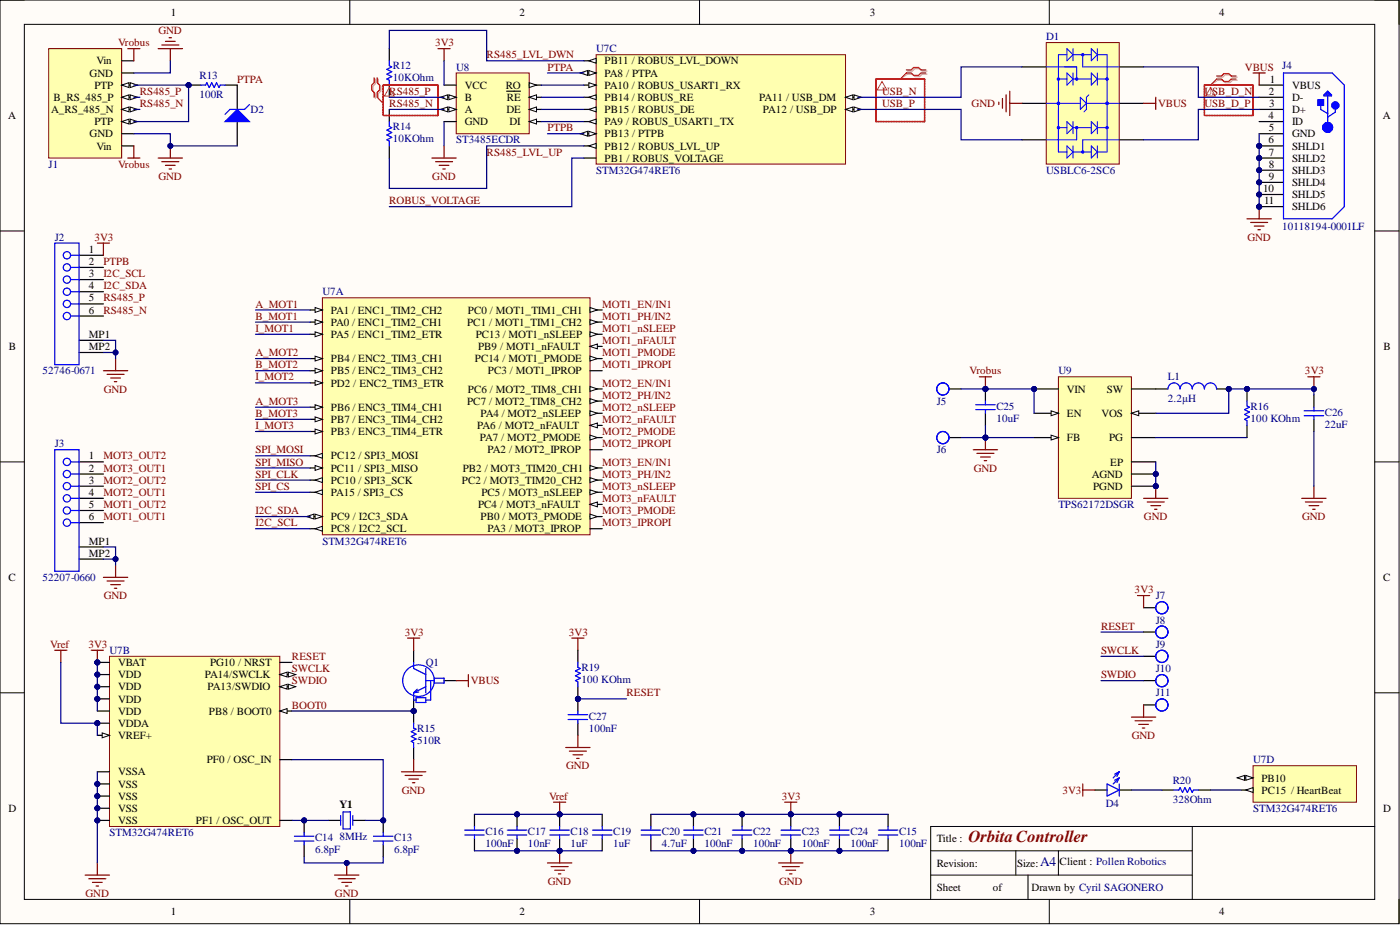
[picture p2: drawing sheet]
<svg xmlns="http://www.w3.org/2000/svg" width="292mm" height="193mm" viewBox="0 0 292 193" stroke-linecap="round" stroke-linejoin="round" font-family="sans-serif">
<defs><g id="words">
<text font-size="3.5" fill="#800000" x="202" y="175.7">Orbita Controller</text>
<text font-size="2.8" fill="#000080" x="217" y="180.7">A4</text>
<g font-size="2.3">
<text x="35.6" y="3.3">1</text>
<text x="108.4" y="3.3">2</text>
<text x="181.5" y="3.3">3</text>
<text x="254.3" y="3.3">4</text>
<text x="18.7" y="16">GND</text>
<text x="20.1" y="13.4">Vin</text>
<text x="126.2" y="16">PA8 / PTPA</text>
<text x="126.2" y="13.4">PB11 / ROBUS_LVL_DOWN</text>
<text x="264.9" y="17.3">1</text>
<text x="10.7" y="23.6">A_RS_485_N</text>
<text x="11.2" y="21.1">B_RS_485_P</text>
<text x="19.7" y="18.5">PTP</text>
<text x="97" y="18.5">VCC</text>
<text x="97" y="21.1">B</text>
<text x="97" y="23.6">A</text>
<text x="105.5" y="18.5">RO</text>
<text x="105.7" y="23.6">DE</text>
<text x="105.8" y="21.1">RE</text>
<text x="126.2" y="21.1">PB14 / ROBUS_RE</text>
<text x="126.2" y="23.6">PB15 / ROBUS_DE</text>
<text x="126.2" y="18.5">PA10 / ROBUS_USART1_RX</text>
<text x="158.4" y="21.1">PA11 / USB_DM</text>
<text x="159.2" y="23.6">PA12 / USB_DP</text>
<text x="264.7" y="19.8">2</text>
<text x="264.8" y="22.3">3</text>
<text x="269.6" y="18.5">VBUS</text>
<text x="269.6" y="21.1">D-</text>
<text x="269.6" y="23.6">D+</text>
<text x="1.7" y="24.9">A</text>
<text x="18.7" y="28.7">GND</text>
<text x="19.7" y="26.1">PTP</text>
<text x="97" y="26.1">GND</text>
<text x="106.3" y="26.1">DI</text>
<text x="126.2" y="28.7">PB13 / PTPB</text>
<text x="126.2" y="26.1">PA9 / ROBUS_USART1_TX</text>
<text x="264.7" y="24.9">4</text>
<text x="264.7" y="29.9">6</text>
<text x="264.7" y="27.4">5</text>
<text x="269.6" y="26.1">ID</text>
<text x="269.6" y="28.7">GND</text>
<text x="288.5" y="24.9">A</text>
<text x="20.1" y="31.2">Vin</text>
<text x="126.2" y="31.2">PB12 / ROBUS_LVL_UP</text>
<text x="126.2" y="33.7">PB1 / ROBUS_VOLTAGE</text>
<text x="264.7" y="32.5">7</text>
<text x="264.7" y="35">8</text>
<text x="269.6" y="31.2">SHLD1</text>
<text x="269.6" y="33.7">SHLD2</text>
<text x="263.6" y="40.1">10</text>
<text x="264.7" y="37.5">9</text>
<text x="269.6" y="36.3">SHLD3</text>
<text x="269.6" y="38.8">SHLD4</text>
<text x="269.6" y="41.3">SHLD5</text>
<text x="263.7" y="42.6">11</text>
<text x="269.6" y="43.9">SHLD6</text>
<text x="18.5" y="52.7">1</text>
<text x="18.5" y="55.3">2</text>
<text x="18.5" y="57.8">3</text>
<text x="18.5" y="60.4">4</text>
<text x="18.5" y="62.9">5</text>
<text x="18.5" y="65.4">6</text>
<text x="69" y="65.4">PA1 / ENC1_TIM2_CH2</text>
<text x="97.6" y="65.4">PC0 / MOT1_TIM1_CH1</text>
<text x="18.5" y="70.5">MP1</text>
<text x="69" y="68">PA0 / ENC1_TIM2_CH1</text>
<text x="69" y="70.5">PA5 / ENC1_TIM2_ETR</text>
<text x="97.5" y="68">PC1 / MOT1_TIM1_CH2</text>
<text x="99.2" y="70.5">PC13 / MOT1_nSLEEP</text>
<text x="1.9" y="73">B</text>
<text x="18.5" y="73">MP2</text>
<text x="69" y="75.6">PB4 / ENC2_TIM3_CH1</text>
<text x="99.1" y="75.6">PC14 / MOT1_PMODE</text>
<text x="99.8" y="73">PB9 / MOT1_nFAULT</text>
<text x="288.7" y="73">B</text>
<text x="69" y="80.6">PD2 / ENC2_TIM3_ETR</text>
<text x="69" y="78.1">PB5 / ENC2_TIM3_CH2</text>
<text x="97.6" y="81.9">PC6 / MOT2_TIM8_CH1</text>
<text x="101.8" y="78.1">PC3 / MOT1_IPROP</text>
<text x="222.6" y="81.9">VIN</text>
<text x="230.9" y="81.9">SW</text>
<text x="69" y="85.7">PB6 / ENC3_TIM4_CH1</text>
<text x="69" y="88.2">PB7 / ENC3_TIM4_CH2</text>
<text x="97.5" y="84.4">PC7 / MOT2_TIM8_CH2</text>
<text x="99.6" y="89.5">PA6 / MOT2_nFAULT</text>
<text x="100.3" y="87">PA4 / MOT2_nSLEEP</text>
<text x="222.6" y="87">EN</text>
<text x="229.8" y="87">VOS</text>
<text x="18.5" y="95.8">1</text>
<text x="69" y="90.8">PB3 / ENC3_TIM4_ETR</text>
<text x="69" y="95.8">PC12 / SPI3_MOSI</text>
<text x="100.1" y="92">PA7 / MOT2_PMODE</text>
<text x="101.7" y="94.6">PA2 / MOT2_IPROP</text>
<text x="222.6" y="92">FB</text>
<text x="231.4" y="92">PG</text>
<text x="18.5" y="98.4">2</text>
<text x="18.5" y="100.9">3</text>
<text x="69" y="100.9">PC10 / SPI3_SCK</text>
<text x="69" y="98.4">PC11 / SPI3_MISO</text>
<text x="96.4" y="100.9">PC2 / MOT3_TIM20_CH2</text>
<text x="96.5" y="98.4">PB2 / MOT3_TIM20_CH1</text>
<text x="227.8" y="99.7">AGND</text>
<text x="231.7" y="97.1">EP</text>
<text x="18.5" y="103.5">4</text>
<text x="18.5" y="106">5</text>
<text x="69" y="103.5">PA15 / SPI3_CS</text>
<text x="99.8" y="106">PC4 / MOT3_nFAULT</text>
<text x="100.4" y="103.5">PC5 / MOT3_nSLEEP</text>
<text x="228.1" y="102.2">PGND</text>
<text x="18.5" y="113.6">MP1</text>
<text x="18.5" y="108.5">6</text>
<text x="69" y="111.1">PC8 / I2C2_SCL</text>
<text x="69" y="108.5">PC9 / I2C3_SDA</text>
<text x="100.3" y="108.5">PB0 / MOT3_PMODE</text>
<text x="101.7" y="111.1">PA3 / MOT3_IPROP</text>
<text x="18.5" y="116.1">MP2</text>
<text x="1.8" y="121.2">C</text>
<text x="288.6" y="121.2">C</text>
<text x="24.6" y="139">VBAT</text>
<text x="24.6" y="141.5">VDD</text>
<text x="42.7" y="141.5">PA14/SWCLK</text>
<text x="43.8" y="139">PG10 / NRST</text>
<text x="24.6" y="144">VDD</text>
<text x="24.6" y="146.6">VDD</text>
<text x="24.6" y="149.1">VDD</text>
<text x="43.3" y="144">PA13/SWDIO</text>
<text x="43.6" y="149.1">PB8 / BOOT0</text>
<text x="24.6" y="151.6">VDDA</text>
<text x="24.6" y="154.2">VREF+</text>
<text x="24.6" y="161.8">VSSA</text>
<text x="43.2" y="159.2">PF0 / OSC_IN</text>
<text x="24.6" y="166.8">VSS</text>
<text x="24.6" y="164.3">VSS</text>
<text x="263.2" y="163">PB10</text>
<text x="263.2" y="165.6">PC15 / HeartBeat</text>
<text x="1.8" y="169.4">D</text>
<text x="24.6" y="169.4">VSS</text>
<text x="24.6" y="171.9">VSS</text>
<text x="40.9" y="171.9">PF1 / OSC_OUT</text>
<text x="70.8" y="168.6">Y1</text>
<text x="288.6" y="169.4">D</text>
<text x="195.4" y="175.7">Title :</text>
<text x="195.4" y="180.8">Revision:</text>
<text x="195.4" y="185.9">Sheet</text>
<text x="207.1" y="185.9">of</text>
<text x="212.2" y="180.8">Size:</text>
<text x="215.2" y="185.9">Drawn by Cyril SAGONERO</text>
<text x="221.1" y="180.5">Client : Pollen Robotics</text>
<text x="35.6" y="190.9">1</text>
<text x="108.4" y="190.9">2</text>
<text x="181.5" y="190.9">3</text>
<text x="254.3" y="190.9">4</text>
</g>
<g font-size="2.3" fill="#800000">
<text x="24.6" y="9.6">Vrobus</text>
<text x="33.1" y="7.1">GND</text>
<text x="90.8" y="9.6">3V3</text>
<text x="49.5" y="17.3">PTPA</text>
<text x="101.5" y="12.2">RS485_LVL_DWN</text>
<text x="114.2" y="14.7">PTPA</text>
<text x="259.8" y="14.7">VBUS</text>
<text x="29.2" y="19.8">RS485_P</text>
<text x="29.2" y="22.3">RS485_N</text>
<text x="81.2" y="19.8">RS485_P</text>
<text x="81.2" y="22.3">RS485_N</text>
<text x="184" y="19.8">USB_N</text>
<text x="184" y="22.3">USB_P</text>
<text x="202.7" y="22.3">GND</text>
<text x="241.6" y="22.3">VBUS</text>
<text x="251.3" y="22.3">USB_D_P</text>
<text x="251.3" y="19.8">USB_D_N</text>
<text x="114.2" y="27.4">PTPB</text>
<text x="24.6" y="35">Vrobus</text>
<text x="101.5" y="32.5">RS485_LVL_UP</text>
<text x="33.1" y="37.5">GND</text>
<text x="90.2" y="37.5">GND</text>
<text x="81.2" y="42.6">ROBUS_VOLTAGE</text>
<text x="19.7" y="50.2">3V3</text>
<text x="260.3" y="50.2">GND</text>
<text x="21.6" y="55.3">PTPB</text>
<text x="21.6" y="57.8">I2C_SCL</text>
<text x="21.6" y="65.4">RS485_N</text>
<text x="21.6" y="62.9">RS485_P</text>
<text x="21.6" y="60.4">I2C_SDA</text>
<text x="53.3" y="64.2">A_MOT1</text>
<text x="125.6" y="64.2">MOT1_EN/IN1</text>
<text x="53.3" y="66.7">B_MOT1</text>
<text x="53.3" y="69.2">I_MOT1</text>
<text x="125.6" y="66.7">MOT1_PH/IN2</text>
<text x="125.6" y="69.2">MOT1_nSLEEP</text>
<text x="125.6" y="71.8">MOT1_nFAULT</text>
<text x="53.3" y="74.3">A_MOT2</text>
<text x="53.3" y="76.8">B_MOT2</text>
<text x="125.6" y="74.3">MOT1_PMODE</text>
<text x="125.6" y="76.8">MOT1_IPROPI</text>
<text x="21.7" y="81.9">GND</text>
<text x="53.3" y="79.4">I_MOT2</text>
<text x="125.6" y="80.6">MOT2_EN/IN1</text>
<text x="125.6" y="83.2">MOT2_PH/IN2</text>
<text x="202.3" y="78.1">Vrobus</text>
<text x="272.3" y="78.1">3V3</text>
<text x="53.3" y="84.4">A_MOT3</text>
<text x="53.3" y="87">B_MOT3</text>
<text x="53.3" y="89.5">I_MOT3</text>
<text x="125.6" y="85.7">MOT2_nSLEEP</text>
<text x="125.6" y="88.2">MOT2_nFAULT</text>
<text x="21.6" y="95.8">MOT3_OUT2</text>
<text x="53.3" y="94.6">SPI_MOSI</text>
<text x="125.6" y="90.8">MOT2_PMODE</text>
<text x="125.6" y="93.3">MOT2_IPROPI</text>
<text x="21.6" y="100.9">MOT2_OUT2</text>
<text x="21.6" y="98.4">MOT3_OUT1</text>
<text x="53.3" y="99.7">SPI_CLK</text>
<text x="53.3" y="97.1">SPI_MISO</text>
<text x="125.6" y="97.1">MOT3_EN/IN1</text>
<text x="125.6" y="99.7">MOT3_PH/IN2</text>
<text x="203.1" y="98.4">GND</text>
<text x="21.6" y="106">MOT1_OUT2</text>
<text x="21.6" y="103.5">MOT2_OUT1</text>
<text x="53.3" y="102.2">SPI_CS</text>
<text x="53.3" y="107.3">I2C_SDA</text>
<text x="125.6" y="102.2">MOT3_nSLEEP</text>
<text x="125.6" y="104.7">MOT3_nFAULT</text>
<text x="125.6" y="107.3">MOT3_PMODE</text>
<text x="21.6" y="108.5">MOT1_OUT1</text>
<text x="53.3" y="109.8">I2C_SCL</text>
<text x="125.6" y="109.8">MOT3_IPROPI</text>
<text x="238.7" y="108.5">GND</text>
<text x="271.7" y="108.5">GND</text>
<text x="21.7" y="125">GND</text>
<text x="236.7" y="123.7">3V3</text>
<text x="229.7" y="131.3">RESET</text>
<text x="10.5" y="135.1">Vref</text>
<text x="18.4" y="135.1">3V3</text>
<text x="60.9" y="137.7">RESET</text>
<text x="84.4" y="132.6">3V3</text>
<text x="118.7" y="132.6">3V3</text>
<text x="229.7" y="136.4">SWCLK</text>
<text x="60.9" y="140.2">SWCLK</text>
<text x="60.9" y="142.8">SWDIO</text>
<text x="98.2" y="142.8">VBUS</text>
<text x="229.7" y="141.5">SWDIO</text>
<text x="60.9" y="147.8">BOOT0</text>
<text x="130.7" y="145.3">RESET</text>
<text x="236.1" y="154.2">GND</text>
<text x="118.1" y="160.5">GND</text>
<text x="83.8" y="165.6">GND</text>
<text x="114.6" y="166.8">Vref</text>
<text x="163.1" y="166.8">3V3</text>
<text x="221.7" y="165.6">3V3</text>
<text x="114.3" y="184.6">GND</text>
<text x="162.5" y="184.6">GND</text>
<text x="17.9" y="187.1">GND</text>
<text x="69.9" y="187.1">GND</text>
</g>
<g font-size="2.3" fill="#000080">
<text x="124.4" y="10.9">U7C</text>
<text x="218.3" y="8.4">D1</text>
<text x="41.6" y="16.5">R13</text>
<text x="82" y="17">10KOhm</text>
<text x="82" y="14.5">R12</text>
<text x="95.2" y="14.7">U8</text>
<text x="267.5" y="14.5">J4</text>
<text x="41.6" y="20.5">100R</text>
<text x="52.3" y="23.6">D2</text>
<text x="82" y="29.7">10KOhm</text>
<text x="82" y="27.1">R14</text>
<text x="95.2" y="29.9">ST3485ECDR</text>
<text x="10.2" y="35">J1</text>
<text x="124.4" y="36.3">STM32G474RET6</text>
<text x="218.3" y="36.3">USBLC6-2SC6</text>
<text x="267.5" y="47.9">10118194-0001LF</text>
<text x="11.4" y="50.2">J2</text>
<text x="67.3" y="61.6">U7A</text>
<text x="8.9" y="78.1">52746-0671</text>
<text x="220.8" y="78.1">U9</text>
<text x="243.7" y="83.9">2.2µH</text>
<text x="243.7" y="79.4">L1</text>
<text x="195.4" y="84.4">J5</text>
<text x="207.9" y="88">10uF</text>
<text x="207.9" y="85.5">C25</text>
<text x="260.9" y="88">100 KOhm</text>
<text x="260.9" y="85.5">R16</text>
<text x="276.4" y="89.3">22uF</text>
<text x="276.4" y="86.7">C26</text>
<text x="11.4" y="93.3">J3</text>
<text x="195.4" y="94.6">J6</text>
<text x="220.8" y="106">TPS62172DSGR</text>
<text x="67.3" y="113.6">STM32G474RET6</text>
<text x="8.9" y="121.2">52207-0660</text>
<text x="241.1" y="125">J7</text>
<text x="241.1" y="130.1">J8</text>
<text x="22.8" y="136.4">U7B</text>
<text x="241.1" y="135.1">J9</text>
<text x="88.8" y="139">Q1</text>
<text x="121.3" y="142.5">100 KOhm</text>
<text x="121.3" y="140">R19</text>
<text x="241.1" y="140.2">J10</text>
<text x="241.1" y="145.3">J11</text>
<text x="87.1" y="155.2">510R</text>
<text x="87.1" y="152.6">R15</text>
<text x="122.9" y="152.6">100nF</text>
<text x="122.9" y="150.1">C27</text>
<text x="261.4" y="159.2">U7D</text>
<text x="244.7" y="167.6">328Ohm</text>
<text x="244.7" y="163.5">R20</text>
<text x="230.7" y="168.4">D4</text>
<text x="261.4" y="169.4">STM32G474RET6</text>
<text x="22.8" y="174.4">STM32G474RET6</text>
<text x="65.7" y="178">6.8pF</text>
<text x="65.7" y="175.5">C14</text>
<text x="70.8" y="175.2">8MHz</text>
<text x="82.2" y="178">6.8pF</text>
<text x="82.2" y="175.5">C13</text>
<text x="101.3" y="176.7">100nF</text>
<text x="101.3" y="174.2">C16</text>
<text x="110.2" y="176.7">10nF</text>
<text x="110.2" y="174.2">C17</text>
<text x="119" y="176.7">1uF</text>
<text x="119" y="174.2">C18</text>
<text x="127.9" y="176.7">1uF</text>
<text x="127.9" y="174.2">C19</text>
<text x="138.1" y="176.7">4.7uF</text>
<text x="138.1" y="174.2">C20</text>
<text x="147" y="176.7">100nF</text>
<text x="147" y="174.2">C21</text>
<text x="157.1" y="176.7">100nF</text>
<text x="157.1" y="174.2">C22</text>
<text x="167.3" y="176.7">100nF</text>
<text x="167.3" y="174.2">C23</text>
<text x="177.4" y="176.7">100nF</text>
<text x="177.4" y="174.2">C24</text>
<text x="187.6" y="176.7">100nF</text>
<text x="187.6" y="174.2">C15</text>
</g>
</g></defs>
<path d="M0 0h291.9v192.7h-291.9z" fill-rule="evenodd" fill="#fffcf8"/>
<path d="M0 0h291.9v192.7h-291.9z" fill="none" stroke="#000" stroke-width=".21"/>
<path d="M5.1 5.1h281.7v182.5h-281.7z" fill-rule="evenodd" fill="#fffcf8"/>
<g fill="none" stroke="#000" stroke-width=".21">
<path d="M0 0h5.1M5.1 5.1h281.7v182.5h-281.7zM73 0v5.1M146 0v5.1M218.9 0v5.1M286.8 0h5.1v5.1M0 48.2h5.1M286.8 48.2h5.1M0 96.4h5.1M286.8 96.4h5.1M0 144.5h5.1M286.8 144.5h5.1"/>
<path d="M73 187.6v5.1M146 187.6v5.1M218.9 187.6v5.1M291.9 187.6v5.1"/>
</g>
<g fill="#fff">
<path d="M182.8 16.5h10.1v8.9h-10.1z" fill-rule="evenodd"/>
<path d="M251.3 17.8h10.1v6.3h-10.1z" fill-rule="evenodd"/>
<path d="M80 17.8h11.4v6.3h-11.4z" fill-rule="evenodd"/>
</g>
<path d="M194.2 177.5h54.6M211.9 177.5v5.1M220.8 177.5v5.1M248.8 172.4v15.2M286.8 172.4h-92.6v15.2M194.2 182.6h54.6M214.5 182.6v5" fill="none" stroke="#000" stroke-width=".21"/>
<path d="M10.2 10.2h15.2v22.8h-15.2z" fill-rule="evenodd" fill="#ffffb0"/>
<path d="M10.2 10.2h15.2v22.8h-15.2z" fill="none" stroke="#800000" stroke-width=".21"/>
<path d="M25.4 12.7h2.5M25.4 15.2h2.5M25.4 17.8h2.5" fill="none" stroke="#000" stroke-width=".25"/>
<path d="M25.4 17.8l1.5-.5v1z" fill="#f8fcff"/>
<path d="M25.4 17.8l1.5-.5v1z" fill="none" stroke="#000" stroke-width=".21"/>
<path d="M27.2 17.3l1.5 .5-1.5 .5z" fill="#f8fcff"/>
<path d="M27.2 17.3l1.5 .5-1.5 .5z" fill="none" stroke="#000" stroke-width=".21"/>
<path d="M25.4 20.3h2.5" fill="none" stroke="#000" stroke-width=".25"/>
<path d="M25.4 20.3l1.5-.5v1z" fill="#f8fcff"/>
<path d="M25.4 20.3l1.5-.5v1z" fill="none" stroke="#000" stroke-width=".21"/>
<path d="M27.2 19.8l1.5 .5-1.5 .5z" fill="#f8fcff"/>
<path d="M27.2 19.8l1.5 .5-1.5 .5z" fill="none" stroke="#000" stroke-width=".21"/>
<path d="M25.4 22.8h2.5" fill="none" stroke="#000" stroke-width=".25"/>
<path d="M25.4 22.8l1.5-.5v1z" fill="#f8fcff"/>
<path d="M25.4 22.8l1.5-.5v1z" fill="none" stroke="#000" stroke-width=".21"/>
<path d="M27.2 22.3l1.5 .5-1.5 .5z" fill="#f8fcff"/>
<path d="M27.2 22.3l1.5 .5-1.5 .5z" fill="none" stroke="#000" stroke-width=".21"/>
<path d="M25.4 25.4h2.5" fill="none" stroke="#000" stroke-width=".25"/>
<path d="M25.4 25.4l1.5-.5v1z" fill="#f8fcff"/>
<path d="M25.4 25.4l1.5-.5v1z" fill="none" stroke="#000" stroke-width=".21"/>
<path d="M27.2 24.9l1.5 .5-1.5 .5z" fill="#f8fcff"/>
<path d="M27.2 24.9l1.5 .5-1.5 .5z" fill="none" stroke="#000" stroke-width=".21"/>
<path d="M25.4 27.9h2.5M25.4 30.4h2.5" fill="none" stroke="#000" stroke-width=".25"/>
<path d="M95.2 15.2h15.2v12.7h-15.2z" fill-rule="evenodd" fill="#ffffb0"/>
<path d="M95.2 15.2h15.2v12.7h-15.2z" fill="none" stroke="#800000" stroke-width=".21"/>
<path d="M110.4 17.8h2.6" fill="none" stroke="#000" stroke-width=".25"/>
<path d="M110.4 17.3l1.5 .5-1.5 .5z" fill="#f8fcff"/>
<path d="M110.4 17.3l1.5 .5-1.5 .5z" fill="none" stroke="#000" stroke-width=".21"/>
<path d="M110.4 20.3h2.6" fill="none" stroke="#000" stroke-width=".25"/>
<path d="M110.4 20.3l1.5-.5v1z" fill="#f8fcff"/>
<path d="M110.4 20.3l1.5-.5v1z" fill="none" stroke="#000" stroke-width=".21"/>
<path d="M105.7 19h2.9M110.4 22.8h2.6" fill="none" stroke="#000" stroke-width=".25"/>
<path d="M110.4 22.8l1.5-.5v1z" fill="#f8fcff"/>
<path d="M110.4 22.8l1.5-.5v1z" fill="none" stroke="#000" stroke-width=".21"/>
<path d="M110.4 25.4h2.6" fill="none" stroke="#000" stroke-width=".25"/>
<path d="M110.4 25.4l1.5-.5v1z" fill="#f8fcff"/>
<path d="M110.4 25.4l1.5-.5v1z" fill="none" stroke="#000" stroke-width=".21"/>
<path d="M92.6 17.8h2.6M92.6 20.3h2.6" fill="none" stroke="#000" stroke-width=".25"/>
<path d="M93.7 19.8l1.5 .5-1.5 .5z" fill="#f8fcff"/>
<path d="M93.7 19.8l1.5 .5-1.5 .5z" fill="none" stroke="#000" stroke-width=".21"/>
<path d="M91.9 20.3l1.5-.5v1z" fill="#f8fcff"/>
<path d="M91.9 20.3l1.5-.5v1z" fill="none" stroke="#000" stroke-width=".21"/>
<path d="M92.6 22.8h2.6" fill="none" stroke="#000" stroke-width=".25"/>
<path d="M93.7 22.3l1.5 .5-1.5 .5z" fill="#f8fcff"/>
<path d="M93.7 22.3l1.5 .5-1.5 .5z" fill="none" stroke="#000" stroke-width=".21"/>
<path d="M91.9 22.8l1.5-.5v1z" fill="#f8fcff"/>
<path d="M91.9 22.8l1.5-.5v1z" fill="none" stroke="#000" stroke-width=".21"/>
<g fill="none" stroke="#000" stroke-width=".25">
<path d="M92.6 25.4h2.6M16.5 53.3h5.1M16.5 55.8h5.1M16.5 58.3h5.1M16.5 60.9h5.1M16.5 63.4h5.1M16.5 65.9h5.1M16.5 71h5.1M16.5 73.5h5.1M16.5 96.4h5.1M16.5 98.9h5.1M16.5 101.4h5.1"/>
<path d="M16.5 104h5.1M16.5 114.1h5.1M16.5 116.6h5.1M16.5 106.5h5.1M16.5 109h5.1"/>
</g>
<g fill="none" stroke="#00f" stroke-width=".25">
<path d="M11.4 50.7h5.1v25.4h-5.1zM14.7 58.3h1.8M14.7 55.8h1.8M14.7 53.3h1.8M14.7 65.9h1.8M14.7 63.4h1.8M14.7 60.9h1.8M11.4 93.8h5.1v25.4h-5.1zM14.7 98.9h1.8M14.7 96.4h1.8M14.7 104h1.8M14.7 101.4h1.8"/>
<path d="M14.7 109h1.8M14.7 106.5h1.8"/>
<circle cx="14" cy="53.3" r=".76"/>
<circle cx="14" cy="58.3" r=".76"/>
<circle cx="14" cy="55.8" r=".76"/>
<circle cx="14" cy="60.9" r=".76"/>
<circle cx="14" cy="65.9" r=".76"/>
<circle cx="14" cy="63.4" r=".76"/>
<circle cx="14" cy="96.4" r=".76"/>
<circle cx="14" cy="98.9" r=".76"/>
<circle cx="14" cy="106.5" r=".76"/>
<circle cx="14" cy="104" r=".76"/>
<circle cx="14" cy="101.4" r=".76"/>
<circle cx="14" cy="109" r=".76"/>
</g>
<path d="M67.3 62.1h55.8v49.5h-55.8z" fill-rule="evenodd" fill="#ffffb0"/>
<path d="M67.3 62.1h55.8v49.5h-55.8z" fill="none" stroke="#800000" stroke-width=".21"/>
<path d="M123.1 64.7h2.5" fill="none" stroke="#000" stroke-width=".25"/>
<path d="M123.1 64.2l1.5 .5-1.5 .5z" fill="#f8fcff"/>
<path d="M123.1 64.2l1.5 .5-1.5 .5z" fill="none" stroke="#000" stroke-width=".21"/>
<path d="M123.1 67.2h2.5" fill="none" stroke="#000" stroke-width=".25"/>
<path d="M123.1 66.7l1.5 .5-1.5 .5z" fill="#f8fcff"/>
<path d="M123.1 66.7l1.5 .5-1.5 .5z" fill="none" stroke="#000" stroke-width=".21"/>
<path d="M123.1 100.2h2.5" fill="none" stroke="#000" stroke-width=".25"/>
<path d="M123.1 99.7l1.5 .5-1.5 .5z" fill="#f8fcff"/>
<path d="M123.1 99.7l1.5 .5-1.5 .5z" fill="none" stroke="#000" stroke-width=".21"/>
<path d="M64.7 67.2h2.6" fill="none" stroke="#000" stroke-width=".25"/>
<path d="M65.7 66.7l1.6 .5-1.6 .5z" fill="#f8fcff"/>
<path d="M65.7 66.7l1.6 .5-1.6 .5z" fill="none" stroke="#000" stroke-width=".21"/>
<path d="M64.7 64.7h2.6" fill="none" stroke="#000" stroke-width=".25"/>
<path d="M65.7 64.2l1.6 .5-1.6 .5z" fill="#f8fcff"/>
<path d="M65.7 64.2l1.6 .5-1.6 .5z" fill="none" stroke="#000" stroke-width=".21"/>
<path d="M64.7 69.7h2.6" fill="none" stroke="#000" stroke-width=".25"/>
<path d="M65.7 69.2l1.6 .5-1.6 .5z" fill="#f8fcff"/>
<path d="M65.7 69.2l1.6 .5-1.6 .5z" fill="none" stroke="#000" stroke-width=".21"/>
<path d="M123.1 97.6h2.5" fill="none" stroke="#000" stroke-width=".25"/>
<path d="M123.1 97.1l1.5 .5-1.5 .5z" fill="#f8fcff"/>
<path d="M123.1 97.1l1.5 .5-1.5 .5z" fill="none" stroke="#000" stroke-width=".21"/>
<path d="M123.1 81.1h2.5" fill="none" stroke="#000" stroke-width=".25"/>
<path d="M123.1 80.6l1.5 .5-1.5 .5z" fill="#f8fcff"/>
<path d="M123.1 80.6l1.5 .5-1.5 .5z" fill="none" stroke="#000" stroke-width=".21"/>
<path d="M123.1 83.7h2.5" fill="none" stroke="#000" stroke-width=".25"/>
<path d="M123.1 83.2l1.5 .5-1.5 .5z" fill="#f8fcff"/>
<path d="M123.1 83.2l1.5 .5-1.5 .5z" fill="none" stroke="#000" stroke-width=".21"/>
<path d="M64.7 79.9h2.6" fill="none" stroke="#000" stroke-width=".25"/>
<path d="M65.7 79.4l1.6 .5-1.6 .5z" fill="#f8fcff"/>
<path d="M65.7 79.4l1.6 .5-1.6 .5z" fill="none" stroke="#000" stroke-width=".21"/>
<path d="M64.7 90h2.6" fill="none" stroke="#000" stroke-width=".25"/>
<path d="M65.7 89.5l1.6 .5-1.6 .5z" fill="#f8fcff"/>
<path d="M65.7 89.5l1.6 .5-1.6 .5z" fill="none" stroke="#000" stroke-width=".21"/>
<path d="M64.7 74.8h2.6" fill="none" stroke="#000" stroke-width=".25"/>
<path d="M65.7 74.3l1.6 .5-1.6 .5z" fill="#f8fcff"/>
<path d="M65.7 74.3l1.6 .5-1.6 .5z" fill="none" stroke="#000" stroke-width=".21"/>
<path d="M64.7 77.3h2.6" fill="none" stroke="#000" stroke-width=".25"/>
<path d="M65.7 76.8l1.6 .5-1.6 .5z" fill="#f8fcff"/>
<path d="M65.7 76.8l1.6 .5-1.6 .5z" fill="none" stroke="#000" stroke-width=".21"/>
<path d="M64.7 84.9h2.6" fill="none" stroke="#000" stroke-width=".25"/>
<path d="M65.7 84.4l1.6 .5-1.6 .6z" fill="#f8fcff"/>
<path d="M65.7 84.4l1.6 .5-1.6 .6z" fill="none" stroke="#000" stroke-width=".21"/>
<path d="M64.7 87.5h2.6" fill="none" stroke="#000" stroke-width=".25"/>
<path d="M65.7 87l1.6 .5-1.6 .5z" fill="#f8fcff"/>
<path d="M65.7 87l1.6 .5-1.6 .5z" fill="none" stroke="#000" stroke-width=".21"/>
<path d="M64.7 102.7h2.6" fill="none" stroke="#000" stroke-width=".25"/>
<path d="M65.7 102.7l1.6-.5v1z" fill="#f8fcff"/>
<path d="M65.7 102.7l1.6-.5v1z" fill="none" stroke="#000" stroke-width=".21"/>
<path d="M64.7 100.2h2.6" fill="none" stroke="#000" stroke-width=".25"/>
<path d="M65.7 100.2l1.6-.5v1z" fill="#f8fcff"/>
<path d="M65.7 100.2l1.6-.5v1z" fill="none" stroke="#000" stroke-width=".21"/>
<path d="M64.7 97.6h2.6" fill="none" stroke="#000" stroke-width=".25"/>
<path d="M65.7 97.1l1.6 .5-1.6 .5z" fill="#f8fcff"/>
<path d="M65.7 97.1l1.6 .5-1.6 .5z" fill="none" stroke="#000" stroke-width=".21"/>
<path d="M64.7 95.1h2.6" fill="none" stroke="#000" stroke-width=".25"/>
<path d="M65.7 95.1l1.6-.5v1z" fill="#f8fcff"/>
<path d="M65.7 95.1l1.6-.5v1z" fill="none" stroke="#000" stroke-width=".21"/>
<path d="M123.1 72.3h2.5" fill="none" stroke="#000" stroke-width=".25"/>
<path d="M123.1 72.3l1.5-.5v1z" fill="#f8fcff"/>
<path d="M123.1 72.3l1.5-.5v1z" fill="none" stroke="#000" stroke-width=".21"/>
<path d="M123.1 69.7h2.5" fill="none" stroke="#000" stroke-width=".25"/>
<path d="M123.1 69.2l1.5 .5-1.5 .5z" fill="#f8fcff"/>
<path d="M123.1 69.2l1.5 .5-1.5 .5z" fill="none" stroke="#000" stroke-width=".21"/>
<path d="M123.1 74.8h2.5" fill="none" stroke="#000" stroke-width=".25"/>
<path d="M123.1 74.3l1.5 .5-1.5 .5z" fill="#f8fcff"/>
<path d="M123.1 74.3l1.5 .5-1.5 .5z" fill="none" stroke="#000" stroke-width=".21"/>
<path d="M123.1 86.2h2.5M123.1 110.3h2.5" fill="none" stroke="#000" stroke-width=".25"/>
<path d="M123.1 85.7l1.5 .5-1.5 .5z" fill="#f8fcff"/>
<path d="M123.1 85.7l1.5 .5-1.5 .5z" fill="none" stroke="#000" stroke-width=".21"/>
<path d="M123.1 88.7h2.5" fill="none" stroke="#000" stroke-width=".25"/>
<path d="M123.1 88.7l1.5-.5v1.1z" fill="#f8fcff"/>
<path d="M123.1 88.7l1.5-.5v1.1z" fill="none" stroke="#000" stroke-width=".21"/>
<path d="M123.1 91.3h2.5" fill="none" stroke="#000" stroke-width=".25"/>
<path d="M123.1 90.8l1.5 .5-1.5 .5z" fill="#f8fcff"/>
<path d="M123.1 90.8l1.5 .5-1.5 .5z" fill="none" stroke="#000" stroke-width=".21"/>
<path d="M123.1 105.2h2.5" fill="none" stroke="#000" stroke-width=".25"/>
<path d="M123.1 105.2l1.5-.5v1z" fill="#f8fcff"/>
<path d="M123.1 105.2l1.5-.5v1z" fill="none" stroke="#000" stroke-width=".21"/>
<path d="M123.1 102.7h2.5" fill="none" stroke="#000" stroke-width=".25"/>
<path d="M123.1 102.2l1.5 .5-1.5 .5z" fill="#f8fcff"/>
<path d="M123.1 102.2l1.5 .5-1.5 .5z" fill="none" stroke="#000" stroke-width=".21"/>
<path d="M64.7 110.3h2.6" fill="none" stroke="#000" stroke-width=".25"/>
<path d="M65.7 110.3l1.6-.5v1z" fill="#f8fcff"/>
<path d="M65.7 110.3l1.6-.5v1z" fill="none" stroke="#000" stroke-width=".21"/>
<path d="M64.7 107.8h2.6" fill="none" stroke="#000" stroke-width=".25"/>
<path d="M65.7 107.3l1.6 .5-1.6 .5z" fill="#f8fcff"/>
<path d="M65.7 107.3l1.6 .5-1.6 .5z" fill="none" stroke="#000" stroke-width=".21"/>
<path d="M64 107.8l1.5-.5v1z" fill="#f8fcff"/>
<path d="M64 107.8l1.5-.5v1z" fill="none" stroke="#000" stroke-width=".21"/>
<path d="M123.1 77.3h2.5M123.1 93.8h2.5M123.1 107.8h2.5" fill="none" stroke="#000" stroke-width=".25"/>
<path d="M123.1 107.3l1.5 .5-1.5 .5z" fill="#f8fcff"/>
<path d="M123.1 107.3l1.5 .5-1.5 .5z" fill="none" stroke="#000" stroke-width=".21"/>
<circle cx="20.3" cy="138.2" r=".51" fill="#000080"/>
<circle cx="20.3" cy="138.2" r=".51" fill="none" stroke="#000080" stroke-width=".21"/>
<circle cx="20.3" cy="166.1" r=".51" fill="#000080"/>
<circle cx="20.3" cy="166.1" r=".51" fill="none" stroke="#000080" stroke-width=".21"/>
<circle cx="20.3" cy="143.3" r=".51" fill="#000080"/>
<circle cx="20.3" cy="143.3" r=".51" fill="none" stroke="#000080" stroke-width=".21"/>
<circle cx="20.3" cy="150.9" r=".51" fill="#000080"/>
<circle cx="20.3" cy="150.9" r=".51" fill="none" stroke="#000080" stroke-width=".21"/>
<circle cx="20.3" cy="168.6" r=".51" fill="#000080"/>
<circle cx="20.3" cy="168.6" r=".51" fill="none" stroke="#000080" stroke-width=".21"/>
<circle cx="20.3" cy="145.8" r=".51" fill="#000080"/>
<circle cx="20.3" cy="145.8" r=".51" fill="none" stroke="#000080" stroke-width=".21"/>
<circle cx="20.3" cy="163.5" r=".51" fill="#000080"/>
<circle cx="20.3" cy="163.5" r=".51" fill="none" stroke="#000080" stroke-width=".21"/>
<circle cx="20.3" cy="171.2" r=".51" fill="#000080"/>
<circle cx="20.3" cy="171.2" r=".51" fill="none" stroke="#000080" stroke-width=".21"/>
<circle cx="20.3" cy="140.7" r=".51" fill="#000080"/>
<circle cx="20.3" cy="140.7" r=".51" fill="none" stroke="#000080" stroke-width=".21"/>
<path d="M22.8 136.9h35.6v35.5h-35.6z" fill-rule="evenodd" fill="#ffffb0"/>
<path d="M22.8 136.9h35.6v35.5h-35.6z" fill="none" stroke="#800000" stroke-width=".21"/>
<path d="M20.3 138.2h2.5" fill="none" stroke="#000" stroke-width=".25"/>
<circle cx="20.3" cy="138.2" r=".51" fill="#000080"/>
<circle cx="20.3" cy="138.2" r=".51" fill="none" stroke="#000080" stroke-width=".21"/>
<path d="M20.3 166.1h2.5" fill="none" stroke="#000" stroke-width=".25"/>
<circle cx="20.3" cy="166.1" r=".51" fill="#000080"/>
<circle cx="20.3" cy="166.1" r=".51" fill="none" stroke="#000080" stroke-width=".21"/>
<path d="M20.3 143.3h2.5" fill="none" stroke="#000" stroke-width=".25"/>
<circle cx="20.3" cy="143.3" r=".51" fill="#000080"/>
<circle cx="20.3" cy="143.3" r=".51" fill="none" stroke="#000080" stroke-width=".21"/>
<path d="M20.3 150.9h2.5M20.3 161h2.5" fill="none" stroke="#000" stroke-width=".25"/>
<circle cx="20.3" cy="150.9" r=".51" fill="#000080"/>
<circle cx="20.3" cy="150.9" r=".51" fill="none" stroke="#000080" stroke-width=".21"/>
<path d="M20.3 168.6h2.5" fill="none" stroke="#000" stroke-width=".25"/>
<circle cx="20.3" cy="168.6" r=".51" fill="#000080"/>
<circle cx="20.3" cy="168.6" r=".51" fill="none" stroke="#000080" stroke-width=".21"/>
<path d="M20.3 145.8h2.5" fill="none" stroke="#000" stroke-width=".25"/>
<circle cx="20.3" cy="145.8" r=".51" fill="#000080"/>
<circle cx="20.3" cy="145.8" r=".51" fill="none" stroke="#000080" stroke-width=".21"/>
<path d="M20.3 163.5h2.5" fill="none" stroke="#000" stroke-width=".25"/>
<circle cx="20.3" cy="163.5" r=".51" fill="#000080"/>
<circle cx="20.3" cy="163.5" r=".51" fill="none" stroke="#000080" stroke-width=".21"/>
<path d="M20.3 148.3h2.5M20.3 171.2h2.5" fill="none" stroke="#000" stroke-width=".25"/>
<circle cx="20.3" cy="171.2" r=".51" fill="#000080"/>
<circle cx="20.3" cy="171.2" r=".51" fill="none" stroke="#000080" stroke-width=".21"/>
<path d="M20.3 140.7h2.5" fill="none" stroke="#000" stroke-width=".25"/>
<circle cx="20.3" cy="140.7" r=".51" fill="#000080"/>
<circle cx="20.3" cy="140.7" r=".51" fill="none" stroke="#000080" stroke-width=".21"/>
<path d="M58.4 138.2h2.5M20.3 153.4h2.5M58.4 158.5h2.5M58.4 171.2h2.5" fill="none" stroke="#000" stroke-width=".25"/>
<path d="M21.3 152.9l1.5 .5-1.5 .5z" fill="#f8fcff"/>
<path d="M21.3 152.9l1.5 .5-1.5 .5z" fill="none" stroke="#000" stroke-width=".21"/>
<path d="M58.4 148.3h2.5" fill="none" stroke="#000" stroke-width=".25"/>
<path d="M58.4 148.3l1.5-.5v1z" fill="#f8fcff"/>
<path d="M58.4 148.3l1.5-.5v1z" fill="none" stroke="#000" stroke-width=".21"/>
<path d="M58.4 143.3h2.5" fill="none" stroke="#000" stroke-width=".25"/>
<path d="M58.4 143.3l1.5-.5v1z" fill="#f8fcff"/>
<path d="M58.4 143.3l1.5-.5v1z" fill="none" stroke="#000" stroke-width=".21"/>
<path d="M60.2 142.8l1.5 .5-1.5 .5z" fill="#f8fcff"/>
<path d="M60.2 142.8l1.5 .5-1.5 .5z" fill="none" stroke="#000" stroke-width=".21"/>
<path d="M58.4 140.7h2.5" fill="none" stroke="#000" stroke-width=".25"/>
<path d="M58.4 140.7l1.5-.5v1z" fill="#f8fcff"/>
<path d="M58.4 140.7l1.5-.5v1z" fill="none" stroke="#000" stroke-width=".21"/>
<path d="M60.2 140.2l1.5 .5-1.5 .5z" fill="#f8fcff"/>
<path d="M60.2 140.2l1.5 .5-1.5 .5z" fill="none" stroke="#000" stroke-width=".21"/>
<path d="M124.4 11.4h52v22.8h-52z" fill-rule="evenodd" fill="#ffffb0"/>
<path d="M124.4 11.4h52v22.8h-52z" fill="none" stroke="#800000" stroke-width=".21"/>
<path d="M121.8 27.9h2.6" fill="none" stroke="#000" stroke-width=".25"/>
<path d="M122.9 27.4l1.5 .5-1.5 .5z" fill="#f8fcff"/>
<path d="M122.9 27.4l1.5 .5-1.5 .5z" fill="none" stroke="#000" stroke-width=".21"/>
<path d="M121.1 27.9l1.5-.5v1z" fill="#f8fcff"/>
<path d="M121.1 27.9l1.5-.5v1z" fill="none" stroke="#000" stroke-width=".21"/>
<path d="M121.8 20.3h2.6" fill="none" stroke="#000" stroke-width=".25"/>
<path d="M122.9 20.3l1.5-.5v1z" fill="#f8fcff"/>
<path d="M122.9 20.3l1.5-.5v1z" fill="none" stroke="#000" stroke-width=".21"/>
<path d="M121.8 22.8h2.6" fill="none" stroke="#000" stroke-width=".25"/>
<path d="M122.9 22.8l1.5-.5v1z" fill="#f8fcff"/>
<path d="M122.9 22.8l1.5-.5v1z" fill="none" stroke="#000" stroke-width=".21"/>
<path d="M121.8 15.2h2.6" fill="none" stroke="#000" stroke-width=".25"/>
<path d="M122.9 14.7l1.5 .5-1.5 .5z" fill="#f8fcff"/>
<path d="M122.9 14.7l1.5 .5-1.5 .5z" fill="none" stroke="#000" stroke-width=".21"/>
<path d="M121.1 15.2l1.5-.5v1z" fill="#f8fcff"/>
<path d="M121.1 15.2l1.5-.5v1z" fill="none" stroke="#000" stroke-width=".21"/>
<path d="M121.8 25.4h2.6" fill="none" stroke="#000" stroke-width=".25"/>
<path d="M122.9 25.4l1.5-.5v1z" fill="#f8fcff"/>
<path d="M122.9 25.4l1.5-.5v1z" fill="none" stroke="#000" stroke-width=".21"/>
<path d="M121.8 17.8h2.6" fill="none" stroke="#000" stroke-width=".25"/>
<path d="M122.9 17.3l1.5 .5-1.5 .5z" fill="#f8fcff"/>
<path d="M122.9 17.3l1.5 .5-1.5 .5z" fill="none" stroke="#000" stroke-width=".21"/>
<path d="M176.4 20.3h2.6" fill="none" stroke="#000" stroke-width=".25"/>
<path d="M176.4 20.3l1.5-.5v1z" fill="#f8fcff"/>
<path d="M176.4 20.3l1.5-.5v1z" fill="none" stroke="#000" stroke-width=".21"/>
<path d="M178.2 19.8l1.5 .5-1.5 .5z" fill="#f8fcff"/>
<path d="M178.2 19.8l1.5 .5-1.5 .5z" fill="none" stroke="#000" stroke-width=".21"/>
<path d="M176.4 22.8h2.6" fill="none" stroke="#000" stroke-width=".25"/>
<path d="M176.4 22.8l1.5-.5v1z" fill="#f8fcff"/>
<path d="M176.4 22.8l1.5-.5v1z" fill="none" stroke="#000" stroke-width=".21"/>
<path d="M178.2 22.3l1.5 .5-1.5 .5z" fill="#f8fcff"/>
<path d="M178.2 22.3l1.5 .5-1.5 .5z" fill="none" stroke="#000" stroke-width=".21"/>
<path d="M121.8 12.7h2.6" fill="none" stroke="#000" stroke-width=".25"/>
<path d="M122.9 12.7l1.5-.5v1z" fill="#f8fcff"/>
<path d="M122.9 12.7l1.5-.5v1z" fill="none" stroke="#000" stroke-width=".21"/>
<path d="M121.8 30.4h2.6" fill="none" stroke="#000" stroke-width=".25"/>
<path d="M122.9 30.4l1.5-.5v1z" fill="#f8fcff"/>
<path d="M122.9 30.4l1.5-.5v1z" fill="none" stroke="#000" stroke-width=".21"/>
<path d="M121.8 33h2.6" fill="none" stroke="#000" stroke-width=".25"/>
<path d="M261.4 159.7h21.6v7.6h-21.6z" fill-rule="evenodd" fill="#ffffb0"/>
<path d="M261.4 159.7h21.6v7.6h-21.6z" fill="none" stroke="#800000" stroke-width=".21"/>
<path d="M258.9 162.3h2.5" fill="none" stroke="#000" stroke-width=".25"/>
<path d="M259.9 161.8l1.5 .5-1.5 .5z" fill="#f8fcff"/>
<path d="M259.9 161.8l1.5 .5-1.5 .5z" fill="none" stroke="#000" stroke-width=".21"/>
<path d="M258.1 162.3l1.6-.5v1z" fill="#f8fcff"/>
<path d="M258.1 162.3l1.6-.5v1z" fill="none" stroke="#000" stroke-width=".21"/>
<path d="M258.9 164.8h2.5" fill="none" stroke="#000" stroke-width=".25"/>
<path d="M259.9 164.8l1.5-.5v1z" fill="#f8fcff"/>
<path d="M259.9 164.8l1.5-.5v1z" fill="none" stroke="#000" stroke-width=".21"/>
<circle cx="262.7" cy="30.4" r=".51" fill="#000080"/>
<circle cx="262.7" cy="30.4" r=".51" fill="none" stroke="#000080" stroke-width=".21"/>
<circle cx="262.7" cy="33" r=".51" fill="#000080"/>
<circle cx="262.7" cy="33" r=".51" fill="none" stroke="#000080" stroke-width=".21"/>
<circle cx="262.7" cy="35.5" r=".51" fill="#000080"/>
<circle cx="262.7" cy="35.5" r=".51" fill="none" stroke="#000080" stroke-width=".21"/>
<circle cx="262.7" cy="38" r=".51" fill="#000080"/>
<circle cx="262.7" cy="38" r=".51" fill="none" stroke="#000080" stroke-width=".21"/>
<circle cx="262.7" cy="43.1" r=".51" fill="#000080"/>
<circle cx="262.7" cy="43.1" r=".51" fill="none" stroke="#000080" stroke-width=".21"/>
<circle cx="262.7" cy="40.6" r=".51" fill="#000080"/>
<circle cx="262.7" cy="40.6" r=".51" fill="none" stroke="#000080" stroke-width=".21"/>
<path d="M262.7 17.8h5.1M262.7 20.3h5.1M262.7 22.8h5.1M262.7 25.4h5.1M262.7 27.9h5.1M262.7 30.4h5.1" fill="none" stroke="#000" stroke-width=".25"/>
<path d="M267.8 15.2h10.1l2.6 2.6v25.3l-2.6 2.5" fill="none" stroke="#00f" stroke-width=".25"/>
<circle cx="262.7" cy="30.4" r=".51" fill="#000080"/>
<circle cx="262.7" cy="30.4" r=".51" fill="none" stroke="#000080" stroke-width=".21"/>
<path d="M262.7 33h5.1" fill="none" stroke="#000" stroke-width=".25"/>
<circle cx="262.7" cy="33" r=".51" fill="#000080"/>
<circle cx="262.7" cy="33" r=".51" fill="none" stroke="#000080" stroke-width=".21"/>
<path d="M262.7 35.5h5.1" fill="none" stroke="#000" stroke-width=".25"/>
<circle cx="262.7" cy="35.5" r=".51" fill="#000080"/>
<circle cx="262.7" cy="35.5" r=".51" fill="none" stroke="#000080" stroke-width=".21"/>
<path d="M262.7 38h5.1" fill="none" stroke="#000" stroke-width=".25"/>
<circle cx="262.7" cy="38" r=".51" fill="#000080"/>
<circle cx="262.7" cy="38" r=".51" fill="none" stroke="#000080" stroke-width=".21"/>
<path d="M276.2 19.8l.8-.8 .8 .8v.2h-1.6zM276.4 19.8h1.4M277 20v6.6M277 19.2l.4 .4h-.8l.4-.2M275.6 21.6v1.2l1.4 .9M278.6 22.4v1l-1.6 1" fill="none" stroke="#00f" stroke-width=".25"/>
<path d="M275 20.8h1.2v1.2h-1.2z" fill-rule="evenodd" fill="#00f"/>
<path d="M275 20.8h1.2v1.2h-1.2z" fill="none" stroke="#00f" stroke-width=".25"/>
<g fill="none" stroke="#00f" stroke-width="1.3">
<circle cx="277" cy="26.6" r=".51"/>
<circle cx="278.6" cy="22" r=".2"/>
</g>
<path d="M262.7 43.1h5.1" fill="none" stroke="#000" stroke-width=".25"/>
<circle cx="262.7" cy="43.1" r=".51" fill="#000080"/>
<circle cx="262.7" cy="43.1" r=".51" fill="none" stroke="#000080" stroke-width=".21"/>
<path d="M262.7 40.6h5.1" fill="none" stroke="#000" stroke-width=".25"/>
<circle cx="262.7" cy="40.6" r=".51" fill="#000080"/>
<circle cx="262.7" cy="40.6" r=".51" fill="none" stroke="#000080" stroke-width=".21"/>
<path d="M267.8 15.2v30.4h10.1" fill="none" stroke="#00f" stroke-width=".25"/>
<path d="M11.4 135.7h2.6M12.7 135.7v2.5" fill="none" stroke="#800000" stroke-width=".25"/>
<path d="M213.2 14h5.1M233.5 14h5.1M213.2 21.6h5.1M213.2 29.2h5.1M233.5 21.6h5.1M233.5 29.2h5.1" fill="none" stroke="#000" stroke-width=".25"/>
<path d="M218.3 8.9h15.2v25.3h-15.2z" fill-rule="evenodd" fill="#ffffb0"/>
<path d="M218.3 8.9h15.2v25.3h-15.2z" fill="none" stroke="#800000" stroke-width=".21"/>
<path d="M222.6 10.2l1.3 1.2-1.3 1.3zM223.9 10.2v2.5M223.9 11.4h3.8M225.9 11.4v2.6h7.6M227.7 10.2l1.3 1.2-1.3 1.3zM229 10.2v2.5" fill="none" stroke="#00f" stroke-width=".21"/>
<circle cx="225.9" cy="11.4" r=".26" fill="#00f"/>
<g fill="none" stroke="#00f" stroke-width=".21">
<path d="M220.8 16.5h1.8M220.8 14h3.8M222.6 15.2l1.3 1.3-1.3 1.3zM222.6 11.4h-1.8v20.3M223.9 15.2v2.6M223.9 16.5h3.8M227.7 15.2l1.3 1.3-1.3 1.3zM229 15.2v2.6M222.6 25.4l1.3 1.2-1.3 1.3zM222.6 30.4l1.3 1.3-1.3 1.3zM223.9 25.4v2.5M223.9 30.4v2.6"/>
<path d="M223.9 26.6h3.8M223.9 31.7h3.8M227.7 25.4l1.3 1.2-1.3 1.3zM227.7 30.4l1.3 1.3-1.3 1.3zM229 25.4v2.5M229 30.4v2.6"/>
<circle cx="225.9" cy="11.4" r=".26"/>
</g>
<circle cx="220.8" cy="16.5" r=".26" fill="#00f"/>
<g fill="none" stroke="#00f" stroke-width=".21">
<path d="M220.8 26.6h1.8"/>
<circle cx="220.8" cy="16.5" r=".26"/>
</g>
<circle cx="220.8" cy="26.6" r=".26" fill="#00f"/>
<g fill="none" stroke="#00f" stroke-width=".21">
<path d="M218.3 14h2.5M229 16.5h2"/>
<circle cx="220.8" cy="26.6" r=".26"/>
</g>
<circle cx="231" cy="16.5" r=".26" fill="#00f"/>
<g fill="none" stroke="#00f" stroke-width=".21">
<path d="M229 26.6h2"/>
<circle cx="231" cy="16.5" r=".26"/>
</g>
<circle cx="231" cy="26.6" r=".26" fill="#00f"/>
<g fill="none" stroke="#00f" stroke-width=".21">
<path d="M225.4 20.3l1.3 1.3-1.3 1.2zM229 31.7h2M231 21.6h2.5"/>
<circle cx="231" cy="26.6" r=".26"/>
</g>
<circle cx="231" cy="21.6" r=".26" fill="#00f"/>
<g fill="none" stroke="#00f" stroke-width=".21">
<path d="M227.2 19.8l-.5 .5v2.5l-.5 .5M233.5 29.2h-7.6v2.5"/>
<circle cx="231" cy="21.6" r=".26"/>
</g>
<circle cx="225.9" cy="31.7" r=".26" fill="#00f"/>
<g fill="none" stroke="#00f" stroke-width=".21">
<path d="M224.6 26.6v2.6h-6.3"/>
<circle cx="225.9" cy="31.7" r=".26"/>
</g>
<circle cx="224.6" cy="26.6" r=".26" fill="#00f"/>
<g fill="none" stroke="#00f" stroke-width=".21">
<path d="M229 11.4h2v20.3M218.3 21.6h2.5M220.8 31.7h1.8"/>
<circle cx="224.6" cy="26.6" r=".26"/>
</g>
<circle cx="220.8" cy="21.6" r=".26" fill="#00f"/>
<g fill="none" stroke="#00f" stroke-width=".21">
<path d="M224.6 14v2.5"/>
<circle cx="220.8" cy="21.6" r=".26"/>
</g>
<circle cx="224.6" cy="16.5" r=".26" fill="#00f"/>
<g fill="none" stroke="#00f" stroke-width=".21">
<path d="M226.7 21.6h4.3"/>
<circle cx="224.6" cy="16.5" r=".26"/>
</g>
<circle cx="231" cy="21.6" r=".26" fill="#00f"/>
<g fill="none" stroke="#00f" stroke-width=".21">
<path d="M220.8 21.6h4.6"/>
<circle cx="231" cy="21.6" r=".26"/>
</g>
<circle cx="220.8" cy="21.6" r=".26" fill="#00f"/>
<circle cx="220.8" cy="21.6" r=".26" fill="none" stroke="#00f" stroke-width=".21"/>
<path d="M261.4 15.2h2.6M262.7 15.2v2.6M238.6 21.6h2.5M241.1 20.3v2.5M260.2 45.6h5.1M260.9 46.4h3.6M261.7 47.2h2M262.5 47.9h.5M262.7 43.1v2.5" fill="none" stroke="#800000" stroke-width=".25"/>
<circle cx="262.7" cy="43.1" r=".51" fill="#000080"/>
<circle cx="262.7" cy="43.1" r=".51" fill="none" stroke="#000080" stroke-width=".21"/>
<path d="M209.9 19.8v3.5M210.7 19v5.1M208.4 21.3v.5M209.2 20.5v2.1M210.7 21.6h2.5M19 135.7h2.6M20.3 135.7v2.5" fill="none" stroke="#800000" stroke-width=".25"/>
<circle cx="20.3" cy="138.2" r=".51" fill="#000080"/>
<circle cx="20.3" cy="138.2" r=".51" fill="none" stroke="#000080" stroke-width=".21"/>
<path d="M26.7 10.2h2.5M27.9 10.2v2.5M26.7 33h2.5M27.9 30.4v2.6M33 33h5.1M33.8 33.7h3.5M34.5 34.5h2.1M35.3 35.3h.5M35.5 30.4v2.6" fill="none" stroke="#800000" stroke-width=".25"/>
<circle cx="35.5" cy="30.4" r=".51" fill="#000080"/>
<circle cx="35.5" cy="30.4" r=".51" fill="none" stroke="#000080" stroke-width=".21"/>
<g fill="none" stroke="#800000" stroke-width=".25">
<path d="M33 10.2h5.1M33.8 9.4h3.5M34.5 8.6h2.1M35.3 7.9h.5M35.5 10.2v2.5M91.4 10.2h2.5M92.6 10.2v2.5M90.1 33h5.1M90.9 33.7h3.5M91.6 34.5h2.1M92.4 35.3h.5M92.6 30.4v2.6"/>
<path d="M163.7 167.3h2.6M165 167.3v2.6"/>
</g>
<path d="M185.3 169.9v2.5M185.3 175v2.5" fill="none" stroke="#000" stroke-width=".25"/>
<path d="M183.3 174.2h4M183.3 173.2h4M185.3 172.4v.8M185.3 174.2v.8" fill="none" stroke="#00f" stroke-width=".25"/>
<circle cx="165" cy="169.9" r=".51" fill="#000080"/>
<circle cx="165" cy="169.9" r=".51" fill="none" stroke="#000080" stroke-width=".21"/>
<path d="M165 177.5v2.5M162.5 180h5M163.2 180.8h3.6M164 181.5h2M164.7 182.3h.5" fill="none" stroke="#800000" stroke-width=".25"/>
<circle cx="165" cy="177.5" r=".51" fill="#000080"/>
<circle cx="165" cy="177.5" r=".51" fill="none" stroke="#000080" stroke-width=".21"/>
<path d="M17.8 182.6h5M18.5 183.3h3.6M19.3 184.1h2M20.1 184.8h.5M20.3 180v2.6M69.8 182.6h5.1M70.6 183.3h3.5M71.3 184.1h2.1M72.1 184.8h.5M72.3 180v2.6" fill="none" stroke="#800000" stroke-width=".25"/>
<circle cx="72.3" cy="180" r=".51" fill="#000080"/>
<circle cx="72.3" cy="180" r=".51" fill="none" stroke="#000080" stroke-width=".21"/>
<circle cx="39.3" cy="17.8" r=".51" fill="#000080"/>
<circle cx="39.3" cy="17.8" r=".51" fill="none" stroke="#000080" stroke-width=".21"/>
<path d="M39.3 17.8h2.6" fill="none" stroke="#000" stroke-width=".25"/>
<circle cx="39.3" cy="17.8" r=".51" fill="#000080"/>
<circle cx="39.3" cy="17.8" r=".51" fill="none" stroke="#000080" stroke-width=".21"/>
<path d="M47 17.8h2.5v5M49.5 25.4v5" fill="none" stroke="#000" stroke-width=".25"/>
<path d="M41.9 17.8h1l.3-.5 .5 1 .5-1 .5 1 .5-1 .5 1 .2-.5h1.1" fill="none" stroke="#00f" stroke-width=".25"/>
<path d="M47 25.4l2.5-2.6 2.5 2.6z" fill="#00f"/>
<path d="M81.2 12.7v1l.5 .3-1 .5 1 .5-1 .5 1 .5-1 .5 .5 .2v1.1M47 25.4l2.5-2.6 2.5 2.6zM52 21.8l-1 1h-3l-1 1M81.2 25.4v1l.5 .2-1 .5 1 .5-1 .6 1 .5-1 .5 .5 .2v1" fill="none" stroke="#00f" stroke-width=".25"/>
<path d="M81.2 10.2v2.5M81.2 17.8v2.5M81.2 22.8v2.6M81.2 30.4v2.6" fill="none" stroke="#000" stroke-width=".25"/>
<circle cx="86.3" cy="148.3" r=".51" fill="#000080"/>
<circle cx="86.3" cy="148.3" r=".51" fill="none" stroke="#000080" stroke-width=".21"/>
<circle cx="87.3" cy="142" r="3.3" fill="#fff"/>
<g fill="none" stroke="#00f" stroke-width=".25">
<path d="M88.8 139.5v5"/>
<circle cx="87.3" cy="142" r="3.3"/>
</g>
<path d="M86.3 145.8v2.5M92.6 142h2.6" fill="none" stroke="#000" stroke-width=".25"/>
<circle cx="86.3" cy="148.3" r=".51" fill="#000080"/>
<circle cx="86.3" cy="148.3" r=".51" fill="none" stroke="#000080" stroke-width=".21"/>
<path d="M86.3 135.7v2.5" fill="none" stroke="#000" stroke-width=".25"/>
<path d="M86.3 138.2v1.3l2.5 1.2M86.3 146h.5M86.3 144.5v1.3M86.8 145.5h2v1.1h-2zM87.1 143.8l-.8 .7M87.4 144.4l-1.1 .1M88.8 143.3l-2.5 1.2M88.8 142h1.8M89.9 142v4h-1.1M90.6 141.5h2v1h-2z" fill="none" stroke="#00f" stroke-width=".25"/>
<circle cx="86.3" cy="148.3" r=".51" fill="#000080"/>
<circle cx="86.3" cy="148.3" r=".51" fill="none" stroke="#000080" stroke-width=".21"/>
<path d="M86.3 148.3v2.6" fill="none" stroke="#000" stroke-width=".25"/>
<circle cx="86.3" cy="148.3" r=".51" fill="#000080"/>
<circle cx="86.3" cy="148.3" r=".51" fill="none" stroke="#000080" stroke-width=".21"/>
<path d="M86.3 155.9v2.6" fill="none" stroke="#000" stroke-width=".25"/>
<path d="M86.3 150.9v1l.5 .2-1 .5 1 .5-1 .6 1 .5-1 .5 .5 .2v1" fill="none" stroke="#00f" stroke-width=".25"/>
<g fill="none" stroke="#800000" stroke-width=".25">
<path d="M20.3 50.7h2.5M21.6 50.7v2.6M21.6 77.3h5.1M22.3 78.1h3.6M23.1 78.9h2M23.9 79.6h.5M24.1 74.8v2.5M24.1 117.9v2.5M21.6 120.4h5.1M22.3 121.2h3.6M23.1 122h2M23.9 122.7h.5"/>
<path d="M85 133.1h2.6M86.3 133.1v2.6M86.3 158.5v2.5M95.2 142h2.5M97.7 140.7v2.6M83.8 161h5M84.5 161.8h3.6M85.3 162.5h2M86 163.3h.6"/>
</g>
<g fill="#f00" stroke="#f00" stroke-width=".21">
<path d="M182.7 25.1l.1 .3zM182.7 24.8l.1 .2zM182.7 24.4l.1 .3zM182.7 24.1l.1 .2zM182.7 23.8l.1 .2zM182.7 23.4l.1 .3zM182.7 23.1l.1 .2zM182.7 22.7l.1 .3zM182.7 22.4l.1 .3zM182.7 22.1l.1 .2zM182.7 21.7l.1 .3zM182.7 21.4l.1 .2zM182.7 21.1l.1 .2zM182.7 20.7l.1 .3zM182.7 20.4l.1 .2zM182.7 20l.1 .3zM182.7 19.7l.1 .3zM182.7 19.4l.1 .2zM182.7 19l.1 .3zM182.7 18.7l.1 .2zM182.7 18.3l.1 .3zM182.7 18l.1 .3zM182.7 17.7l.1 .2zM182.7 17.3l.1 .3zM182.7 17l.1 .3zM182.7 16.7l.1 .2zM182.7 16.5h.2l-.2 .1zM183 16.4l.3 .1zM183.3 16.4l.3 .1zM183.7 16.4l.2 .1zM184 16.4l.3 .1zM184.4 16.4l.2 .1zM184.7 16.4l.3 .1zM185 16.4l.3 .1zM185.4 16.4l.2 .1zM185.7 16.4l.3 .1zM186.1 16.4l.2 .1zM186.4 16.4l.2 .1zM186.7 16.4l.3 .1zM187.1 16.4l.2 .1zM187.4 16.4l.3 .1zM187.7 16.4l.3 .1zM188.1 16.4l.2 .1zM188.4 16.4l.3 .1zM188.8 16.4l.2 .1zM189.1 16.4l.3 .1zM189.4 16.4l.3 .1zM189.8 16.4l.2 .1zM190.1 16.4l.3 .1zM190.5 16.4l.2 .1zM190.8 16.4l.2 .1zM191.1 16.4l.3 .1zM191.5 16.4l.2 .1zM191.8 16.4l.3 .1zM192.1 16.4l.3 .1zM192.5 16.4l.2 .1zM192.8 16.4l.2 .3zM192.9 16.7l.1 .3zM192.9 17.1l.1 .2zM192.9 17.4l.1 .3zM192.9 17.8l.1 .2zM192.9 18.1l.1 .2zM192.9 18.4l.1 .3zM192.9 18.8l.1 .2zM192.9 19.1l.1 .3zM192.9 19.4l.1 .3zM192.9 19.8l.1 .2zM192.9 20.1l.1 .3zM192.9 20.5l.1 .2zM192.9 20.8l.1 .3zM192.9 21.1l.1 .3zM192.9 21.5l.1 .2zM192.9 21.8l.1 .3zM192.9 22.2l.1 .2zM192.9 22.5l.1 .2zM192.9 22.8l.1 .3zM192.9 23.2l.1 .2zM192.9 23.5l.1 .3zM192.9 23.8l.1 .3zM192.9 24.2l.1 .2zM192.9 24.5l.1 .3zM192.9 24.9l.1 .2zM192.9 25.2v.2h-.1zM192.5 25.3l.2 .1zM192.1 25.3l.3 .1zM191.8 25.3l.3 .1zM191.5 25.3l.2 .1zM191.1 25.3l.3 .1zM190.8 25.3l.2 .1zM190.5 25.3l.2 .1zM190.1 25.3l.3 .1zM189.8 25.3l.2 .1zM189.4 25.3l.3 .1zM189.1 25.3l.3 .1zM188.8 25.3l.2 .1zM188.4 25.3l.3 .1zM188.1 25.3l.2 .1zM187.7 25.3l.3 .1zM187.4 25.3l.3 .1zM187.1 25.3l.2 .1zM186.7 25.3l.3 .1zM186.4 25.3l.2 .1zM186.1 25.3l.2 .1zM185.7 25.3l.3 .1zM185.4 25.3l.2 .1zM185 25.3l.3 .1zM184.7 25.3l.3 .1zM184.4 25.3l.2 .1zM184 25.3l.3 .1zM183.7 25.3l.2 .1zM183.3 25.3l.3 .1zM183 25.3l.3 .1zM182.8 25.3l.1 .1z"/>
<path d="M251.2 17.8l.1 .2zM251.2 18.1l.1 .2zM251.2 18.4l.1 .3zM251.2 18.8l.1 .2zM251.2 19.1l.1 .3zM251.2 19.4l.1 .3zM251.2 19.8l.1 .2zM251.2 20.1l.1 .3zM251.2 20.5l.1 .2zM251.2 20.8l.1 .3zM251.2 21.1l.1 .3zM251.2 21.5l.1 .2zM251.2 21.8l.1 .3zM251.2 22.2l.1 .2zM251.2 22.5l.1 .2zM251.2 22.8l.1 .3zM251.2 23.2l.1 .2zM251.2 23.5l.1 .3zM251.2 23.8l.1 .3zM251.4 24.1h.2zM251.7 24.1h.3zM252.1 24.1h.2zM252.4 24.1h.2zM252.7 24.1h.3zM253.1 24.1h.2zM253.4 24.1h.3zM253.7 24.1h.3zM254.1 24.1h.2zM254.4 24.1h.3zM254.8 24.1h.2zM255.1 24.1h.3zM255.4 24.1h.3zM255.8 24.1h.2zM256.1 24.1h.3zM256.5 24.1h.2zM256.8 24.1h.2zM257.1 24.1h.3zM257.5 24.1h.2zM257.8 24.1h.3zM258.1 24.1h.3zM258.5 24.1h.2zM258.8 24.1h.3zM259.2 24.1h.2zM259.5 24.1h.3zM259.8 24.1h.3zM260.2 24.1h.2zM260.5 24.1h.3zM260.9 24.1h.2zM261.2 24.1h.3zM261.4 23.8l.1 .2zM261.4 23.4l.1 .3zM261.4 23.1l.1 .2zM261.4 22.7l.1 .3zM261.4 22.4l.1 .3zM261.4 22.1l.1 .2zM261.4 21.7l.1 .3zM261.4 21.4l.1 .2zM261.4 21.1l.1 .2zM261.4 20.7l.1 .3zM261.4 20.4l.1 .2zM261.4 20l.1 .3zM261.4 19.7l.1 .3zM261.4 19.4l.1 .2zM261.4 19l.1 .3zM261.4 18.7l.1 .2zM261.4 18.3l.1 .3zM261.4 18l.1 .3zM261.4 17.7l.1 .2zM261 17.7l.3 .1zM260.7 17.7l.2 .1zM260.3 17.7l.3 .1zM260 17.7l.3 .1zM259.7 17.7l.2 .1zM259.3 17.7l.3 .1zM259 17.7l.2 .1zM258.7 17.7l.2 .1zM258.3 17.7l.3 .1zM258 17.7l.2 .1zM257.6 17.7l.3 .1zM257.3 17.7l.3 .1zM257 17.7l.2 .1zM256.6 17.7l.3 .1zM256.3 17.7l.2 .1zM255.9 17.7l.3 .1zM255.6 17.7l.3 .1zM255.3 17.7l.2 .1zM254.9 17.7l.3 .1zM254.6 17.7l.2 .1zM254.3 17.7l.2 .1zM253.9 17.7l.3 .1zM253.6 17.7l.2 .1zM253.2 17.7l.3 .1zM252.9 17.7l.3 .1zM252.6 17.7l.2 .1zM252.2 17.7l.3 .1zM251.9 17.7l.2 .1zM251.5 17.7l.3 .1zM251.3 17.7l.2 .1z"/>
<path d="M79.9 23.8l.1 .3zM79.9 23.5l.1 .3zM79.9 23.2l.1 .2zM79.9 22.8l.1 .3zM79.9 22.5l.1 .2zM79.9 22.2l.1 .2zM79.9 21.8l.1 .3zM79.9 21.5l.1 .2zM79.9 21.1l.1 .3zM79.9 20.8l.1 .3zM79.9 20.5l.1 .2zM79.9 20.1l.1 .3zM79.9 19.8l.1 .2zM79.9 19.4l.1 .3zM79.9 19.1l.1 .3zM79.9 18.8l.1 .2zM79.9 18.4l.1 .3zM79.9 18.1l.1 .2zM79.9 17.7l.1 .3zM80 17.7l.3 .1zM80.4 17.7l.2 .1zM80.7 17.7l.3 .1zM81.1 17.7l.2 .1zM81.4 17.7l.2 .1zM81.7 17.7l.3 .1zM82.1 17.7l.2 .1zM82.4 17.7l.3 .1zM82.7 17.7l.3 .1zM83.1 17.7l.2 .1zM83.4 17.7l.3 .1zM83.8 17.7l.2 .1zM84.1 17.7l.3 .1zM84.4 17.7l.3 .1zM84.8 17.7l.2 .1zM85.1 17.7l.3 .1zM85.5 17.7l.2 .1zM85.8 17.7l.2 .1zM86.1 17.7l.3 .1zM86.5 17.7l.2 .1zM86.8 17.7l.3 .1zM87.1 17.7l.3 .1zM87.5 17.7l.2 .1zM87.8 17.7l.3 .1zM88.2 17.7l.2 .1zM88.5 17.7l.3 .1zM88.8 17.7l.3 .1zM89.2 17.7l.2 .1zM89.5 17.7l.3 .1zM89.9 17.7l.2 .1zM90.2 17.7l.2 .1zM90.5 17.7l.3 .1zM90.9 17.7l.2 .1zM91.2 17.7l.2 .1zM91.3 17.9l.1 .3zM91.3 18.3l.1 .2zM91.3 18.6l.1 .3zM91.3 18.9l.1 .3zM91.3 19.3l.1 .2zM91.3 19.6l.1 .3zM91.3 20l.1 .2zM91.3 20.3l.1 .2zM91.3 20.6l.1 .3zM91.3 21l.1 .2zM91.3 21.3l.1 .3zM91.3 21.6l.1 .3zM91.3 22l.1 .2zM91.3 22.3l.1 .3zM91.3 22.7l.1 .2zM91.3 23l.1 .3zM91.3 23.3l.1 .3zM91.3 23.7l.1 .2zM91.2 24.1l.2-.1v.1zM90.9 24.1h.2zM90.5 24.1h.3zM90.2 24.1h.2zM89.9 24.1h.2zM89.5 24.1h.3zM89.2 24.1h.2zM88.8 24.1h.3zM88.5 24.1h.3zM88.2 24.1h.2zM87.8 24.1h.3zM87.5 24.1h.2zM87.1 24.1h.3zM86.8 24.1h.3zM86.5 24.1h.2zM86.1 24.1h.3zM85.8 24.1h.2zM85.5 24.1h.2zM85.1 24.1h.3zM84.8 24.1h.2zM84.4 24.1h.3zM84.1 24.1h.3zM83.8 24.1h.2zM83.4 24.1h.3zM83.1 24.1h.2zM82.7 24.1h.3zM82.4 24.1h.3zM82.1 24.1h.2zM81.7 24.1h.3zM81.4 24.1h.2zM81.1 24.1h.2zM80.7 24.1h.3zM80.4 24.1h.2zM80 24.1h.3z"/>
</g>
<path d="M81.2 18.3l1 1.7h-2zM184 17l1 1.8h-2zM252.6 18.3l1 1.7h-2.1z" fill="none" stroke="#f33" stroke-width=".21"/>
<path d="M78.3 16.5v1l-.5 .5v1l.5 .5v1M78.9 16.5v1l.5 .5v1l-.5 .5v1M189.4 14.8h1l.5-.5h1l.5 .5h1M189.4 15.5h1l.5 .5h1l.5-.5h1M254.1 16.1h1l.5-.5h1l.5 .5h1M254.1 16.7h1l.5 .6h1l.5-.6h1" fill="none" stroke="#d0a19e" stroke-width=".25"/>
<path d="M189.4 15.5l-1.6 1M254.1 16.7l-1.5 1.1M78.9 20.5l1.1 1.1" fill="none" stroke="#d0a19e" stroke-width=".21"/>
<path d="M78.1 16.2v1.1l-.6 .5v1l.6 .5v1M78.7 16.2v1.1l.5 .5v1l-.5 .5v1M189.1 14.6h1l.5-.5h1l.5 .5h1.1M189.1 15.2h1l.5 .5h1l.5-.5h1.1M253.8 15.9h1l.6-.6h1l.5 .6h1M253.8 16.5h1l.6 .5h1l.5-.5h1" fill="none" stroke="#f00" stroke-width=".25"/>
<path d="M189.1 15.2l-1.3 1.3M253.8 16.5l-1.2 1.3M78.7 20.3l1.3 1.3" fill="none" stroke="#f00" stroke-width=".21"/>
<circle cx="144.7" cy="169.9" r=".51" fill="#000080"/>
<circle cx="144.7" cy="169.9" r=".51" fill="none" stroke="#000080" stroke-width=".21"/>
<circle cx="144.7" cy="177.5" r=".51" fill="#000080"/>
<circle cx="144.7" cy="177.5" r=".51" fill="none" stroke="#000080" stroke-width=".21"/>
<path d="M144.7 169.9v2.5" fill="none" stroke="#000" stroke-width=".25"/>
<circle cx="144.7" cy="169.9" r=".51" fill="#000080"/>
<circle cx="144.7" cy="169.9" r=".51" fill="none" stroke="#000080" stroke-width=".21"/>
<path d="M144.7 175v2.5" fill="none" stroke="#000" stroke-width=".25"/>
<circle cx="144.7" cy="177.5" r=".51" fill="#000080"/>
<circle cx="144.7" cy="177.5" r=".51" fill="none" stroke="#000080" stroke-width=".21"/>
<path d="M142.7 174.2h4M142.7 173.2h4M144.7 172.4v.8M144.7 174.2v.8" fill="none" stroke="#00f" stroke-width=".25"/>
<circle cx="154.8" cy="169.9" r=".51" fill="#000080"/>
<circle cx="154.8" cy="169.9" r=".51" fill="none" stroke="#000080" stroke-width=".21"/>
<circle cx="154.8" cy="177.5" r=".51" fill="#000080"/>
<circle cx="154.8" cy="177.5" r=".51" fill="none" stroke="#000080" stroke-width=".21"/>
<path d="M154.8 169.9v2.5" fill="none" stroke="#000" stroke-width=".25"/>
<circle cx="154.8" cy="169.9" r=".51" fill="#000080"/>
<circle cx="154.8" cy="169.9" r=".51" fill="none" stroke="#000080" stroke-width=".21"/>
<path d="M154.8 175v2.5" fill="none" stroke="#000" stroke-width=".25"/>
<circle cx="154.8" cy="177.5" r=".51" fill="#000080"/>
<circle cx="154.8" cy="177.5" r=".51" fill="none" stroke="#000080" stroke-width=".21"/>
<path d="M152.8 174.2h4.1M152.8 173.2h4.1M154.8 172.4v.8M154.8 174.2v.8" fill="none" stroke="#00f" stroke-width=".25"/>
<circle cx="165" cy="169.9" r=".51" fill="#000080"/>
<circle cx="165" cy="169.9" r=".51" fill="none" stroke="#000080" stroke-width=".21"/>
<circle cx="165" cy="177.5" r=".51" fill="#000080"/>
<circle cx="165" cy="177.5" r=".51" fill="none" stroke="#000080" stroke-width=".21"/>
<path d="M165 169.9v2.5" fill="none" stroke="#000" stroke-width=".25"/>
<circle cx="165" cy="169.9" r=".51" fill="#000080"/>
<circle cx="165" cy="169.9" r=".51" fill="none" stroke="#000080" stroke-width=".21"/>
<path d="M165 175v2.5" fill="none" stroke="#000" stroke-width=".25"/>
<circle cx="165" cy="177.5" r=".51" fill="#000080"/>
<circle cx="165" cy="177.5" r=".51" fill="none" stroke="#000080" stroke-width=".21"/>
<path d="M163 174.2h4M163 173.2h4M165 172.4v.8M165 174.2v.8" fill="none" stroke="#00f" stroke-width=".25"/>
<circle cx="175.1" cy="169.9" r=".51" fill="#000080"/>
<circle cx="175.1" cy="169.9" r=".51" fill="none" stroke="#000080" stroke-width=".21"/>
<circle cx="175.1" cy="177.5" r=".51" fill="#000080"/>
<circle cx="175.1" cy="177.5" r=".51" fill="none" stroke="#000080" stroke-width=".21"/>
<path d="M175.1 169.9v2.5" fill="none" stroke="#000" stroke-width=".25"/>
<circle cx="175.1" cy="169.9" r=".51" fill="#000080"/>
<circle cx="175.1" cy="169.9" r=".51" fill="none" stroke="#000080" stroke-width=".21"/>
<path d="M175.1 175v2.5" fill="none" stroke="#000" stroke-width=".25"/>
<circle cx="175.1" cy="177.5" r=".51" fill="#000080"/>
<circle cx="175.1" cy="177.5" r=".51" fill="none" stroke="#000080" stroke-width=".21"/>
<path d="M97 174.2h4M97 173.2h4M99 172.4v.8M99 174.2v.8M173.1 174.2h4.1M173.1 173.2h4.1M175.1 172.4v.8M175.1 174.2v.8" fill="none" stroke="#00f" stroke-width=".25"/>
<path d="M99 169.9v2.5M99 175v2.5" fill="none" stroke="#000" stroke-width=".25"/>
<circle cx="107.9" cy="169.9" r=".51" fill="#000080"/>
<circle cx="107.9" cy="169.9" r=".51" fill="none" stroke="#000080" stroke-width=".21"/>
<circle cx="107.9" cy="177.5" r=".51" fill="#000080"/>
<circle cx="107.9" cy="177.5" r=".51" fill="none" stroke="#000080" stroke-width=".21"/>
<path d="M107.9 169.9v2.5" fill="none" stroke="#000" stroke-width=".25"/>
<circle cx="107.9" cy="169.9" r=".51" fill="#000080"/>
<circle cx="107.9" cy="169.9" r=".51" fill="none" stroke="#000080" stroke-width=".21"/>
<path d="M107.9 175v2.5" fill="none" stroke="#000" stroke-width=".25"/>
<circle cx="107.9" cy="177.5" r=".51" fill="#000080"/>
<circle cx="107.9" cy="177.5" r=".51" fill="none" stroke="#000080" stroke-width=".21"/>
<path d="M105.8 174.2h4.1M105.8 173.2h4.1M107.9 172.4v.8M107.9 174.2v.8" fill="none" stroke="#00f" stroke-width=".25"/>
<circle cx="116.8" cy="169.9" r=".51" fill="#000080"/>
<circle cx="116.8" cy="169.9" r=".51" fill="none" stroke="#000080" stroke-width=".21"/>
<circle cx="116.8" cy="177.5" r=".51" fill="#000080"/>
<circle cx="116.8" cy="177.5" r=".51" fill="none" stroke="#000080" stroke-width=".21"/>
<path d="M116.8 169.9v2.5" fill="none" stroke="#000" stroke-width=".25"/>
<circle cx="116.8" cy="169.9" r=".51" fill="#000080"/>
<circle cx="116.8" cy="169.9" r=".51" fill="none" stroke="#000080" stroke-width=".21"/>
<path d="M116.8 175v2.5" fill="none" stroke="#000" stroke-width=".25"/>
<circle cx="116.8" cy="177.5" r=".51" fill="#000080"/>
<circle cx="116.8" cy="177.5" r=".51" fill="none" stroke="#000080" stroke-width=".21"/>
<path d="M114.7 174.2h4.1M114.7 173.2h4.1M116.8 172.4v.8M116.8 174.2v.8M123.6 174.2h4.1M123.6 173.2h4.1M125.6 172.4v.8M125.6 174.2v.8M133.8 174.2h4M133.8 173.2h4M135.8 172.4v.8M135.8 174.2v.8" fill="none" stroke="#00f" stroke-width=".25"/>
<path d="M125.6 169.9v2.5M125.6 175v2.5M135.8 169.9v2.5M135.8 175v2.5" fill="none" stroke="#000" stroke-width=".25"/>
<path d="M115.5 167.3h2.5M116.8 167.3v2.6" fill="none" stroke="#800000" stroke-width=".25"/>
<circle cx="116.8" cy="169.9" r=".51" fill="#000080"/>
<circle cx="116.8" cy="169.9" r=".51" fill="none" stroke="#000080" stroke-width=".21"/>
<path d="M116.8 177.5v2.5M114.2 180h5.1M115 180.8h3.5M115.7 181.5h2.1M116.5 182.3h.5" fill="none" stroke="#800000" stroke-width=".25"/>
<circle cx="116.8" cy="177.5" r=".51" fill="#000080"/>
<circle cx="116.8" cy="177.5" r=".51" fill="none" stroke="#000080" stroke-width=".21"/>
<circle cx="241.1" cy="101.4" r=".51" fill="#000080"/>
<circle cx="241.1" cy="101.4" r=".51" fill="none" stroke="#000080" stroke-width=".21"/>
<circle cx="215.8" cy="81.1" r=".51" fill="#000080"/>
<circle cx="215.8" cy="81.1" r=".51" fill="none" stroke="#000080" stroke-width=".21"/>
<circle cx="241.1" cy="98.9" r=".51" fill="#000080"/>
<circle cx="241.1" cy="98.9" r=".51" fill="none" stroke="#000080" stroke-width=".21"/>
<path d="M220.8 78.6h15.3v25.4h-15.3z" fill-rule="evenodd" fill="#ffffb0"/>
<path d="M220.8 78.6h15.3v25.4h-15.3z" fill="none" stroke="#800000" stroke-width=".21"/>
<path d="M236.1 101.4h5" fill="none" stroke="#000" stroke-width=".25"/>
<circle cx="241.1" cy="101.4" r=".51" fill="#000080"/>
<circle cx="241.1" cy="101.4" r=".51" fill="none" stroke="#000080" stroke-width=".21"/>
<path d="M215.8 81.1h5" fill="none" stroke="#000" stroke-width=".25"/>
<circle cx="215.8" cy="81.1" r=".51" fill="#000080"/>
<circle cx="215.8" cy="81.1" r=".51" fill="none" stroke="#000080" stroke-width=".21"/>
<path d="M215.8 86.2h5" fill="none" stroke="#000" stroke-width=".25"/>
<path d="M219.3 85.7l1.5 .5-1.5 .5z" fill="#f8fcff"/>
<path d="M219.3 85.7l1.5 .5-1.5 .5z" fill="none" stroke="#000" stroke-width=".21"/>
<path d="M236.1 98.9h5" fill="none" stroke="#000" stroke-width=".25"/>
<circle cx="241.1" cy="98.9" r=".51" fill="#000080"/>
<circle cx="241.1" cy="98.9" r=".51" fill="none" stroke="#000080" stroke-width=".21"/>
<path d="M215.8 91.3h5" fill="none" stroke="#000" stroke-width=".25"/>
<path d="M219.3 90.8l1.5 .5-1.5 .5z" fill="#f8fcff"/>
<path d="M219.3 90.8l1.5 .5-1.5 .5z" fill="none" stroke="#000" stroke-width=".21"/>
<path d="M236.1 86.2h5" fill="none" stroke="#000" stroke-width=".25"/>
<path d="M236.1 86.2l1.5-.5v1z" fill="#f8fcff"/>
<path d="M236.1 86.2l1.5-.5v1z" fill="none" stroke="#000" stroke-width=".21"/>
<path d="M236.1 81.1h5M236.1 91.3h5M236.1 96.4h5" fill="none" stroke="#000" stroke-width=".25"/>
<path d="M238.6 104h5.1M239.4 104.7h3.5M240.1 105.5h2.1M240.9 106.2h.5M241.1 101.4v2.6" fill="none" stroke="#800000" stroke-width=".25"/>
<circle cx="241.1" cy="101.4" r=".51" fill="#000080"/>
<circle cx="241.1" cy="101.4" r=".51" fill="none" stroke="#000080" stroke-width=".21"/>
<path d="M204.3 78.6h2.6M205.6 78.6v2.5" fill="none" stroke="#800000" stroke-width=".25"/>
<circle cx="205.6" cy="81.1" r=".51" fill="#000080"/>
<circle cx="205.6" cy="81.1" r=".51" fill="none" stroke="#000080" stroke-width=".21"/>
<circle cx="256.4" cy="81.1" r=".51" fill="#000080"/>
<circle cx="256.4" cy="81.1" r=".51" fill="none" stroke="#000080" stroke-width=".21"/>
<path d="M241.1 81.1h2.6M253.8 81.1h2.6" fill="none" stroke="#000" stroke-width=".25"/>
<circle cx="256.4" cy="81.1" r=".51" fill="#000080"/>
<circle cx="256.4" cy="81.1" r=".51" fill="none" stroke="#000080" stroke-width=".21"/>
<path d="M243.7 81.1a1.27 1.27 0 0 1 1.2-1.2 1.27 1.27 0 0 1 1.3 1.2 1.27 1.27 0 0 1 1.3-1.2 1.27 1.27 0 0 1 1.3 1.2 1.27 1.27 0 0 1 1.2-1.2 1.27 1.27 0 0 1 1.3 1.2 1.27 1.27 0 0 1 1.3-1.2 1.27 1.27 0 0 1 1.2 1.2" fill="none" stroke="#00f" stroke-width=".25"/>
<circle cx="205.6" cy="81.1" r=".51" fill="#000080"/>
<circle cx="205.6" cy="81.1" r=".51" fill="none" stroke="#000080" stroke-width=".21"/>
<path d="M205.6 81.1v2.6M205.6 86.2v2.5" fill="none" stroke="#000" stroke-width=".25"/>
<circle cx="205.6" cy="81.1" r=".51" fill="#000080"/>
<circle cx="205.6" cy="81.1" r=".51" fill="none" stroke="#000080" stroke-width=".21"/>
<path d="M203.6 84.4h4M203.6 85.5h4M205.6 83.7v.7M205.6 85.5v.7M272.1 85.7h4.1M272.1 86.7h4.1M274.1 84.9v.8M274.1 86.7v.8" fill="none" stroke="#00f" stroke-width=".25"/>
<path d="M274.1 82.4v2.5M274.1 87.5v2.5" fill="none" stroke="#000" stroke-width=".25"/>
<circle cx="260.2" cy="81.1" r=".51" fill="#000080"/>
<circle cx="260.2" cy="81.1" r=".51" fill="none" stroke="#000080" stroke-width=".21"/>
<path d="M260.2 81.1v2.6M260.2 88.7v2.6" fill="none" stroke="#000" stroke-width=".25"/>
<circle cx="260.2" cy="81.1" r=".51" fill="#000080"/>
<circle cx="260.2" cy="81.1" r=".51" fill="none" stroke="#000080" stroke-width=".21"/>
<path d="M260.2 83.7v1l.5 .2-1 .6 1 .5-1 .5 1 .5-1 .5 .5 .2v1" fill="none" stroke="#00f" stroke-width=".25"/>
<path d="M203.1 93.8h5M203.8 94.6h3.6M204.6 95.3h2M205.3 96.1h.6M205.6 91.3v2.5" fill="none" stroke="#800000" stroke-width=".25"/>
<circle cx="205.6" cy="91.3" r=".51" fill="#000080"/>
<circle cx="205.6" cy="91.3" r=".51" fill="none" stroke="#000080" stroke-width=".21"/>
<path d="M272.9 78.6h2.5M274.1 78.6v2.5M271.6 104h5.1M272.4 104.7h3.5M273.1 105.5h2.1M273.9 106.2h.5M274.1 101.4v2.6" fill="none" stroke="#800000" stroke-width=".25"/>
<circle cx="274.1" cy="81.1" r=".51" fill="#000080"/>
<circle cx="274.1" cy="81.1" r=".51" fill="none" stroke="#000080" stroke-width=".21"/>
<path d="M198 81.1h2.5M198 91.3h2.5" fill="none" stroke="#000" stroke-width=".25"/>
<g fill="none" stroke="#00f" stroke-width=".25">
<circle cx="196.7" cy="91.3" r="1.27"/>
<circle cx="196.7" cy="81.1" r="1.27"/>
</g>
<path d="M119.3 133.1h2.5M120.6 133.1v2.6" fill="none" stroke="#800000" stroke-width=".25"/>
<circle cx="120.6" cy="145.8" r=".51" fill="#000080"/>
<circle cx="120.6" cy="145.8" r=".51" fill="none" stroke="#000080" stroke-width=".21"/>
<path d="M120.6 135.7v2.5M120.6 143.3v2.5" fill="none" stroke="#000" stroke-width=".25"/>
<circle cx="120.6" cy="145.8" r=".51" fill="#000080"/>
<circle cx="120.6" cy="145.8" r=".51" fill="none" stroke="#000080" stroke-width=".21"/>
<path d="M120.6 138.2v1l.5 .3-1 .5 1 .5-1 .5 1 .5-1 .5 .5 .2v1.1" fill="none" stroke="#00f" stroke-width=".25"/>
<circle cx="120.6" cy="145.8" r=".51" fill="#000080"/>
<circle cx="120.6" cy="145.8" r=".51" fill="none" stroke="#000080" stroke-width=".21"/>
<path d="M120.6 145.8v2.5" fill="none" stroke="#000" stroke-width=".25"/>
<circle cx="120.6" cy="145.8" r=".51" fill="#000080"/>
<circle cx="120.6" cy="145.8" r=".51" fill="none" stroke="#000080" stroke-width=".21"/>
<path d="M120.6 150.9v2.5M68.5 171.2h2.6M73.6 171.2h2.5" fill="none" stroke="#000" stroke-width=".25"/>
<path d="M118.5 150.1h4.1M118.5 149.1h4.1M120.6 148.3v.8M120.6 150.1v.8M71.1 170.1v2.1M71.6 169.4h1.5v3.5h-1.5zM73.6 170.1v2.1" fill="none" stroke="#00f" stroke-width=".25"/>
<path d="M118 155.9h5.1M118.8 156.7h3.5M119.6 157.5h2M120.3 158.2h.5M120.6 153.4v2.5" fill="none" stroke="#800000" stroke-width=".25"/>
<circle cx="80" cy="171.2" r=".51" fill="#000080"/>
<circle cx="80" cy="171.2" r=".51" fill="none" stroke="#000080" stroke-width=".21"/>
<path d="M80 171.2v2.5" fill="none" stroke="#000" stroke-width=".25"/>
<circle cx="80" cy="171.2" r=".51" fill="#000080"/>
<circle cx="80" cy="171.2" r=".51" fill="none" stroke="#000080" stroke-width=".21"/>
<path d="M80 176.2v2.6" fill="none" stroke="#000" stroke-width=".25"/>
<path d="M77.9 175.5h4.1M77.9 174.4h4.1M80 173.7v.7M80 175.5v.7" fill="none" stroke="#00f" stroke-width=".25"/>
<circle cx="63.5" cy="171.2" r=".51" fill="#000080"/>
<circle cx="63.5" cy="171.2" r=".51" fill="none" stroke="#000080" stroke-width=".21"/>
<path d="M63.5 171.2v2.5" fill="none" stroke="#000" stroke-width=".25"/>
<circle cx="63.5" cy="171.2" r=".51" fill="#000080"/>
<circle cx="63.5" cy="171.2" r=".51" fill="none" stroke="#000080" stroke-width=".21"/>
<path d="M238.6 131.9h2.5M238.6 126.8h2.5M238.6 136.9h2.5M238.6 142h2.5M238.6 147.1h2.5M63.5 176.2v2.6M228.4 164.8h2.6M233.5 164.8h2.6M242.4 164.8h2.5M250 164.8h2.6" fill="none" stroke="#000" stroke-width=".25"/>
<g fill="none" stroke="#00f" stroke-width=".25">
<path d="M61.4 175.5h4.1M61.4 174.4h4.1M63.5 173.7v.7M63.5 175.5v.7M231 163.5l2.5 1.3-2.5 1.3zM233.5 163.5v2.6M233.5 162.3l-1.2 1.2M233.5 162.3l-.9 .5M233.5 162.3l-.5 .9M233.5 161l-1.2 1.3M233.5 161l-.9 .5M233.5 161l-.5 1"/>
<path d="M244.9 164.8h1.1l.2-.5 .5 1 .5-1 .5 1 .5-1 .6 1 .2-.5h1"/>
<circle cx="242.4" cy="126.8" r="1.27"/>
<circle cx="242.4" cy="136.9" r="1.27"/>
<circle cx="242.4" cy="131.9" r="1.27"/>
<circle cx="242.4" cy="142" r="1.27"/>
<circle cx="242.4" cy="147.1" r="1.27"/>
</g>
<path d="M237.3 124.2h2.6M238.6 124.2v2.6M236.1 149.6h5M236.8 150.4h3.6M237.6 151.1h2M238.3 151.9h.6M238.6 147.1v2.5M225.9 163.5v2.6M225.9 164.8h2.5" fill="none" stroke="#800000" stroke-width=".25"/>
<path d="M274.1 90v11.4M12.7 138.2v12.7h7.6" fill="none" stroke="#000080" stroke-width=".25"/>
<circle cx="20.3" cy="150.9" r=".51" fill="#000080"/>
<circle cx="20.3" cy="150.9" r=".51" fill="none" stroke="#000080" stroke-width=".21"/>
<path d="M21.6 116.6h2.5" fill="none" stroke="#000080" stroke-width=".25"/>
<circle cx="24.1" cy="116.6" r=".51" fill="#000080"/>
<circle cx="24.1" cy="116.6" r=".51" fill="none" stroke="#000080" stroke-width=".21"/>
<path d="M21.6 114.1h2.5v3.8" fill="none" stroke="#000080" stroke-width=".25"/>
<circle cx="24.1" cy="116.6" r=".51" fill="#000080"/>
<circle cx="24.1" cy="116.6" r=".51" fill="none" stroke="#000080" stroke-width=".21"/>
<path d="M21.6 73.5h2.5" fill="none" stroke="#000080" stroke-width=".25"/>
<circle cx="24.1" cy="73.5" r=".51" fill="#000080"/>
<circle cx="24.1" cy="73.5" r=".51" fill="none" stroke="#000080" stroke-width=".21"/>
<path d="M21.6 71h2.5v3.8" fill="none" stroke="#000080" stroke-width=".25"/>
<circle cx="24.1" cy="73.5" r=".51" fill="#000080"/>
<circle cx="24.1" cy="73.5" r=".51" fill="none" stroke="#000080" stroke-width=".21"/>
<path d="M27.9 27.9h7.6v2.5h14" fill="none" stroke="#000080" stroke-width=".25"/>
<circle cx="35.5" cy="30.4" r=".51" fill="#000080"/>
<circle cx="35.5" cy="30.4" r=".51" fill="none" stroke="#000080" stroke-width=".21"/>
<path d="M39.3 17.8v7.6h-11.4" fill="none" stroke="#000080" stroke-width=".25"/>
<circle cx="39.3" cy="17.8" r=".51" fill="#000080"/>
<circle cx="39.3" cy="17.8" r=".51" fill="none" stroke="#000080" stroke-width=".21"/>
<path d="M27.9 17.8h11.4M27.9 22.8h1.3M27.9 20.3h1.3" fill="none" stroke="#000080" stroke-width=".25"/>
<circle cx="39.3" cy="17.8" r=".51" fill="#000080"/>
<circle cx="39.3" cy="17.8" r=".51" fill="none" stroke="#000080" stroke-width=".21"/>
<g fill="none" stroke="#000080" stroke-width=".25">
<path d="M35.5 12.7v2.5h-7.6M53.3 79.9h11.4M53.3 77.3h11.4M53.3 74.8h11.4M53.3 69.7h11.4M53.3 67.2h11.4M53.3 64.7h11.4M53.3 97.6h11.4M53.3 95.1h11.4M53.3 90h11.4M53.3 87.5h11.4M53.3 84.9h11.4"/>
<path d="M53.3 110.3h11.4M53.3 107.8h11.4M53.3 102.7h11.4M53.3 100.2h11.4M60.9 171.2h7.6"/>
</g>
<circle cx="63.5" cy="171.2" r=".51" fill="#000080"/>
<circle cx="63.5" cy="171.2" r=".51" fill="none" stroke="#000080" stroke-width=".21"/>
<path d="M60.9 158.5h19.1v12.7h-3.9" fill="none" stroke="#000080" stroke-width=".25"/>
<circle cx="80" cy="171.2" r=".51" fill="#000080"/>
<circle cx="80" cy="171.2" r=".51" fill="none" stroke="#000080" stroke-width=".21"/>
<path d="M60.9 148.3h25.4" fill="none" stroke="#000080" stroke-width=".25"/>
<circle cx="86.3" cy="148.3" r=".51" fill="#000080"/>
<circle cx="86.3" cy="148.3" r=".51" fill="none" stroke="#000080" stroke-width=".21"/>
<path d="M63.5 178.8v1.2h16.5v-1.2" fill="none" stroke="#000080" stroke-width=".25"/>
<circle cx="72.3" cy="180" r=".51" fill="#000080"/>
<circle cx="72.3" cy="180" r=".51" fill="none" stroke="#000080" stroke-width=".21"/>
<path d="M81.2 10.2v-3.9h20.3v6.4h20.3M81.2 22.8h11.4M81.2 20.3h11.4M121.8 33h-2.5v10.1h-38.1M121.8 30.4h-20.3v8.9h-20.3v-6.3M99 177.5h26.6" fill="none" stroke="#000080" stroke-width=".25"/>
<circle cx="116.8" cy="177.5" r=".51" fill="#000080"/>
<circle cx="116.8" cy="177.5" r=".51" fill="none" stroke="#000080" stroke-width=".21"/>
<circle cx="107.9" cy="177.5" r=".51" fill="#000080"/>
<circle cx="107.9" cy="177.5" r=".51" fill="none" stroke="#000080" stroke-width=".21"/>
<path d="M99 169.9h26.6" fill="none" stroke="#000080" stroke-width=".25"/>
<circle cx="107.9" cy="169.9" r=".51" fill="#000080"/>
<circle cx="107.9" cy="169.9" r=".51" fill="none" stroke="#000080" stroke-width=".21"/>
<circle cx="116.8" cy="169.9" r=".51" fill="#000080"/>
<circle cx="116.8" cy="169.9" r=".51" fill="none" stroke="#000080" stroke-width=".21"/>
<path d="M113 17.8h8.8M114.2 15.2h7.6M113 25.4h8.8M113 22.8h8.8M113 20.3h8.8M114.2 27.9h7.6M120.6 145.8h10.1" fill="none" stroke="#000080" stroke-width=".25"/>
<circle cx="120.6" cy="145.8" r=".51" fill="#000080"/>
<circle cx="120.6" cy="145.8" r=".51" fill="none" stroke="#000080" stroke-width=".21"/>
<path d="M135.8 177.5h49.5" fill="none" stroke="#000080" stroke-width=".25"/>
<circle cx="144.7" cy="177.5" r=".51" fill="#000080"/>
<circle cx="144.7" cy="177.5" r=".51" fill="none" stroke="#000080" stroke-width=".21"/>
<circle cx="154.8" cy="177.5" r=".51" fill="#000080"/>
<circle cx="154.8" cy="177.5" r=".51" fill="none" stroke="#000080" stroke-width=".21"/>
<circle cx="165" cy="177.5" r=".51" fill="#000080"/>
<circle cx="165" cy="177.5" r=".51" fill="none" stroke="#000080" stroke-width=".21"/>
<circle cx="175.1" cy="177.5" r=".51" fill="#000080"/>
<circle cx="175.1" cy="177.5" r=".51" fill="none" stroke="#000080" stroke-width=".21"/>
<path d="M135.8 169.9h49.5" fill="none" stroke="#000080" stroke-width=".25"/>
<circle cx="175.1" cy="169.9" r=".51" fill="#000080"/>
<circle cx="175.1" cy="169.9" r=".51" fill="none" stroke="#000080" stroke-width=".21"/>
<circle cx="165" cy="169.9" r=".51" fill="#000080"/>
<circle cx="165" cy="169.9" r=".51" fill="none" stroke="#000080" stroke-width=".21"/>
<circle cx="154.8" cy="169.9" r=".51" fill="#000080"/>
<circle cx="154.8" cy="169.9" r=".51" fill="none" stroke="#000080" stroke-width=".21"/>
<circle cx="144.7" cy="169.9" r=".51" fill="#000080"/>
<circle cx="144.7" cy="169.9" r=".51" fill="none" stroke="#000080" stroke-width=".21"/>
<path d="M213.2 14h-12.7v6.3h-21.5M179 22.8h21.5v6.4h12.7M200.5 91.3h5.1" fill="none" stroke="#000080" stroke-width=".25"/>
<circle cx="205.6" cy="91.3" r=".51" fill="#000080"/>
<circle cx="205.6" cy="91.3" r=".51" fill="none" stroke="#000080" stroke-width=".21"/>
<path d="M200.5 81.1h5.1" fill="none" stroke="#000080" stroke-width=".25"/>
<circle cx="205.6" cy="81.1" r=".51" fill="#000080"/>
<circle cx="205.6" cy="81.1" r=".51" fill="none" stroke="#000080" stroke-width=".21"/>
<path d="M205.6 91.3h10.2" fill="none" stroke="#000080" stroke-width=".25"/>
<circle cx="205.6" cy="91.3" r=".51" fill="#000080"/>
<circle cx="205.6" cy="91.3" r=".51" fill="none" stroke="#000080" stroke-width=".21"/>
<path d="M205.6 81.1h10.2v5.1" fill="none" stroke="#000080" stroke-width=".25"/>
<circle cx="205.6" cy="81.1" r=".51" fill="#000080"/>
<circle cx="205.6" cy="81.1" r=".51" fill="none" stroke="#000080" stroke-width=".21"/>
<circle cx="215.8" cy="81.1" r=".51" fill="#000080"/>
<circle cx="215.8" cy="81.1" r=".51" fill="none" stroke="#000080" stroke-width=".21"/>
<path d="M238.6 14h11.4v6.3h12.7M262.7 22.8h-12.7v6.4h-11.4M241.1 91.3h19.1M274.1 82.4v-1.3h-17.7v5.1h-15.3M229.7 136.9h8.9M229.7 131.9h8.9M229.7 142h8.9" fill="none" stroke="#000080" stroke-width=".25"/>
<circle cx="274.1" cy="81.1" r=".51" fill="#000080"/>
<circle cx="274.1" cy="81.1" r=".51" fill="none" stroke="#000080" stroke-width=".21"/>
<circle cx="260.2" cy="81.1" r=".51" fill="#000080"/>
<circle cx="260.2" cy="81.1" r=".51" fill="none" stroke="#000080" stroke-width=".21"/>
<circle cx="256.4" cy="81.1" r=".51" fill="#000080"/>
<circle cx="256.4" cy="81.1" r=".51" fill="none" stroke="#000080" stroke-width=".21"/>
<path d="M20.3 161v19" fill="none" stroke="#000080" stroke-width=".25"/>
<circle cx="20.3" cy="171.2" r=".51" fill="#000080"/>
<circle cx="20.3" cy="171.2" r=".51" fill="none" stroke="#000080" stroke-width=".21"/>
<circle cx="20.3" cy="168.6" r=".51" fill="#000080"/>
<circle cx="20.3" cy="168.6" r=".51" fill="none" stroke="#000080" stroke-width=".21"/>
<circle cx="20.3" cy="166.1" r=".51" fill="#000080"/>
<circle cx="20.3" cy="166.1" r=".51" fill="none" stroke="#000080" stroke-width=".21"/>
<circle cx="20.3" cy="163.5" r=".51" fill="#000080"/>
<circle cx="20.3" cy="163.5" r=".51" fill="none" stroke="#000080" stroke-width=".21"/>
<path d="M20.3 150.9v2.5" fill="none" stroke="#000080" stroke-width=".25"/>
<circle cx="20.3" cy="150.9" r=".51" fill="#000080"/>
<circle cx="20.3" cy="150.9" r=".51" fill="none" stroke="#000080" stroke-width=".21"/>
<path d="M20.3 138.2v10.1" fill="none" stroke="#000080" stroke-width=".25"/>
<circle cx="20.3" cy="138.2" r=".51" fill="#000080"/>
<circle cx="20.3" cy="138.2" r=".51" fill="none" stroke="#000080" stroke-width=".21"/>
<circle cx="20.3" cy="140.7" r=".51" fill="#000080"/>
<circle cx="20.3" cy="140.7" r=".51" fill="none" stroke="#000080" stroke-width=".21"/>
<circle cx="20.3" cy="143.3" r=".51" fill="#000080"/>
<circle cx="20.3" cy="143.3" r=".51" fill="none" stroke="#000080" stroke-width=".21"/>
<circle cx="20.3" cy="145.8" r=".51" fill="#000080"/>
<circle cx="20.3" cy="145.8" r=".51" fill="none" stroke="#000080" stroke-width=".21"/>
<path d="M92.6 12.7v5.1M92.6 25.4v5M205.6 88.7v2.6" fill="none" stroke="#000080" stroke-width=".25"/>
<circle cx="205.6" cy="91.3" r=".51" fill="#000080"/>
<circle cx="205.6" cy="91.3" r=".51" fill="none" stroke="#000080" stroke-width=".21"/>
<path d="M241.1 96.4v5" fill="none" stroke="#000080" stroke-width=".25"/>
<circle cx="241.1" cy="98.9" r=".51" fill="#000080"/>
<circle cx="241.1" cy="98.9" r=".51" fill="none" stroke="#000080" stroke-width=".21"/>
<circle cx="241.1" cy="101.4" r=".51" fill="#000080"/>
<circle cx="241.1" cy="101.4" r=".51" fill="none" stroke="#000080" stroke-width=".21"/>
<path d="M262.7 27.9v15.2" fill="none" stroke="#000080" stroke-width=".25"/>
<circle cx="262.7" cy="30.4" r=".51" fill="#000080"/>
<circle cx="262.7" cy="30.4" r=".51" fill="none" stroke="#000080" stroke-width=".21"/>
<circle cx="262.7" cy="33" r=".51" fill="#000080"/>
<circle cx="262.7" cy="33" r=".51" fill="none" stroke="#000080" stroke-width=".21"/>
<circle cx="262.7" cy="35.5" r=".51" fill="#000080"/>
<circle cx="262.7" cy="35.5" r=".51" fill="none" stroke="#000080" stroke-width=".21"/>
<circle cx="262.7" cy="38" r=".51" fill="#000080"/>
<circle cx="262.7" cy="38" r=".51" fill="none" stroke="#000080" stroke-width=".21"/>
<circle cx="262.7" cy="40.6" r=".51" fill="#000080"/>
<circle cx="262.7" cy="40.6" r=".51" fill="none" stroke="#000080" stroke-width=".21"/>
<circle cx="262.7" cy="43.1" r=".51" fill="#000080"/>
<circle cx="262.7" cy="43.1" r=".51" fill="none" stroke="#000080" stroke-width=".21"/>
<path d="M236.1 164.8h6.3M252.6 164.8h6.3" fill="none" stroke="#000080" stroke-width=".25"/>
<use href="#words"/>
</svg>
